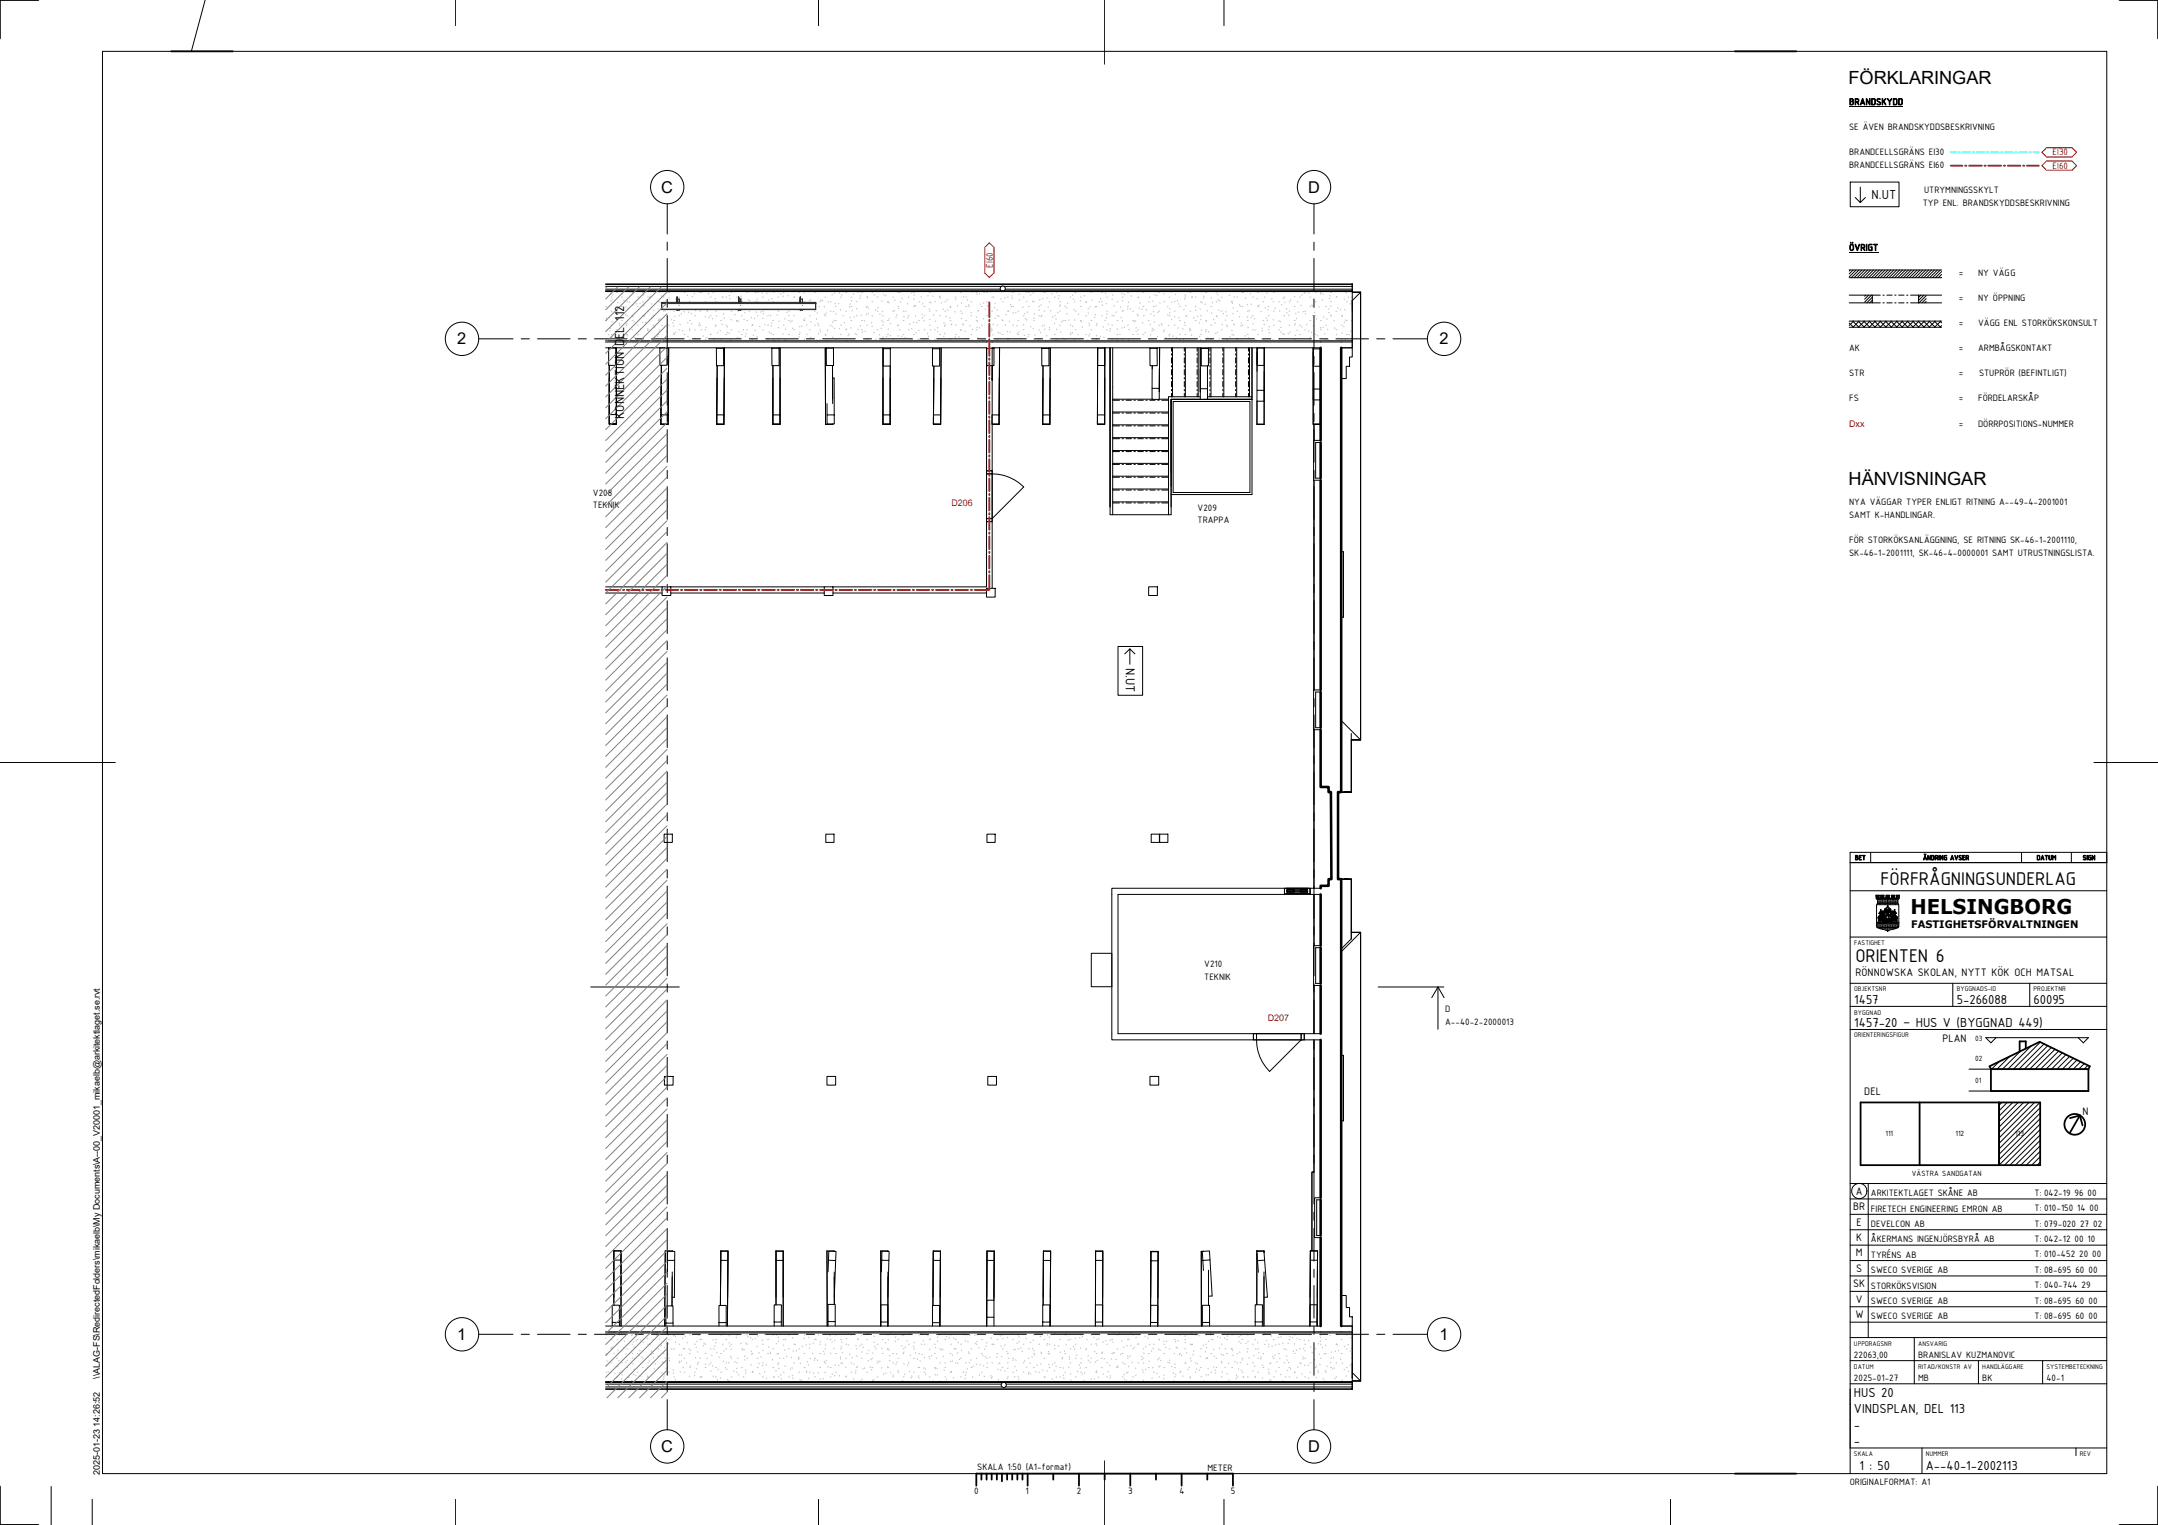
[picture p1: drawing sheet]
<svg xmlns="http://www.w3.org/2000/svg" width="841mm" height="594mm" viewBox="0 0 841 594" stroke-linecap="round" stroke-linejoin="round" font-family="sans-serif">
<defs><g id="words">
<text font-size="7.9" x="744.6" y="355.9">HELSINGBORG</text>
<g font-size="7.7">
<text x="732.9" y="344.6">FÖRFRÅGNINGSUNDERLAG</text>
<text x="723.1" y="374.8">ORIENTEN 6</text>
</g>
<g font-size="7.1">
<text x="720.4" y="32.7">FÖRKLARINGAR</text>
<text x="720.4" y="188.7">HÄNVISNINGAR</text>
</g>
<g font-size="6.3">
<text x="257.7" y="75.1">C</text>
<text x="509.8" y="75.1">D</text>
<text x="178.2" y="134.2">2</text>
<text x="561" y="134.2">2</text>
<text x="178.2" y="522">1</text>
<text x="561" y="522">1</text>
<text x="257.7" y="565.7">C</text>
<text x="509.8" y="565.7">D</text>
</g>
<g font-size="5.5">
<text x="729.4" y="77.4">N.UT</text>
<text x="243.3" y="163.3" transform="rotate(-90 243.3 163.3)">KONNEKTION DEL 112</text>
<text x="438.8" y="260.2" transform="rotate(90 438.8 260.2)">N.UT</text>
<text x="722.6" y="391">1457</text>
<text x="762.6" y="391">5-266088</text>
<text x="792.5" y="391">60095</text>
<text x="722.6" y="400">1457-20 – HUS V (BYGGNAD 449)</text>
<text x="722.5" y="544.2">HUS 20</text>
<text x="722.5" y="550.3">VINDSPLAN, DEL 113</text>
<text x="722.5" y="556.6">-</text>
<text x="722.5" y="562.9">-</text>
<text x="724.6" y="572.6">1 : 50</text>
<text x="750.5" y="572.6">A--40-1-2002113</text>
</g>
<g font-size="4.6">
<text x="723.1" y="380.3">RÖNNOWSKA SKOLAN, NYTT KÖK OCH MATSAL</text>
<text x="757" y="406.1">PLAN</text>
<text x="726.6" y="426.7">DEL</text>
<text x="811.6" y="434.4">N</text>
<text x="723.2" y="465.4">A</text>
<text x="722.2" y="471.4">BR</text>
<text x="723.6" y="477.4">E</text>
<text x="723.3" y="483.4">K</text>
<text x="723.2" y="489.4">M</text>
<text x="723.3" y="495.4">S</text>
<text x="722.2" y="501.4">SK</text>
<text x="723.2" y="507.4">V</text>
<text x="723.1" y="513.4">W</text>
</g>
<text font-size="4" x="744.9" y="361.6">FASTIGHETSFÖRVALTNINGEN</text>
<g font-size="3.9">
<text x="720.7" y="40.9">BRANDSKYDD</text>
<text x="720.7" y="50.7">SE ÄVEN BRANDSKYDDSBESKRIVNING</text>
<text x="720.7" y="60.5">BRANDCELLSGRÄNS EI30</text>
<text x="720.7" y="65.4">BRANDCELLSGRÄNS EI60</text>
<text x="749.9" y="75.2">UTRYMNINGSSKYLT</text>
<text x="749.4" y="80.1">TYP ENL. BRANDSKYDDSBESKRIVNING</text>
<text x="720.7" y="97.6">ÖVRIGT</text>
<text x="763.4" y="107.4">=</text>
<text x="771" y="107.4">NY VÄGG</text>
<text x="763.4" y="117.2">=</text>
<text x="771" y="117.2">NY ÖPPNING</text>
<text x="763.4" y="127">=</text>
<text x="771" y="127">VÄGG ENL STORKÖKSKONSULT</text>
<text x="720.7" y="136.8">AK</text>
<text x="763.4" y="136.8">=</text>
<text x="771" y="136.8">ARMBÅGSKONTAKT</text>
<text x="720.7" y="146.6">STR</text>
<text x="763.4" y="146.6">=</text>
<text x="771.3" y="146.6">STUPRÖR (BEFINTLIGT)</text>
<text x="720.7" y="156.4">FS</text>
<text x="763.4" y="156.4">=</text>
<text x="771" y="156.4">FÖRDELARSKÅP</text>
<text x="763.4" y="166.2">=</text>
<text x="771" y="166.2">DÖRRPOSITIONS-NUMMER</text>
<text x="231.1" y="193.1">V208</text>
<text x="720.7" y="196.9">NYA VÄGGAR TYPER ENLIGT RITNING A--49-4-2001001</text>
<text x="231.1" y="198.1">TEKNIK</text>
<text x="466.7" y="198.9">V209</text>
<text x="466.7" y="203.8">TRAPPA</text>
<text x="720.7" y="201.8">SAMT K-HANDLINGAR.</text>
<text x="720.7" y="211.6">FÖR STORKÖKSANLÄGGNING, SE RITNING SK-46-1-2001110,</text>
<text x="720.7" y="216.5">SK-46-1-2001111, SK-46-4-0000001 SAMT UTRUSTNINGSLISTA.</text>
<text x="469.3" y="376.9">V210</text>
<text x="469.3" y="381.8">TEKNIK</text>
<text x="563.2" y="394.3">D</text>
<text x="563.2" y="399.2">A--40-2-2000013</text>
<text x="729.1" y="465.8">ARKITEKTLAGET SKÅNE AB</text>
<text x="792.9" y="465.8">T: 042-19 96 00</text>
<text x="729.1" y="472">FIRETECH ENGINEERING EMRON AB</text>
<text x="792.9" y="471.8">T: 010-150 14 00</text>
<text x="729.1" y="478">DEVELCON AB</text>
<text x="792.9" y="477.8">T: 079-020 27 02</text>
<text x="729.1" y="484">ÅKERMANS INGENJÖRSBYRÅ AB</text>
<text x="792.9" y="483.8">T: 042-12 00 10</text>
<text x="729.1" y="490">TYRÉNS AB</text>
<text x="792.9" y="489.8">T: 010-452 20 00</text>
<text x="729.1" y="496">SWECO SVERIGE AB</text>
<text x="792.9" y="495.8">T: 08-695 60 00</text>
<text x="729.1" y="502">STORKÖKSVISION</text>
<text x="792.9" y="501.8">T: 040-744 29</text>
<text x="729.1" y="508">SWECO SVERIGE AB</text>
<text x="792.9" y="507.8">T: 08-695 60 00</text>
<text x="729.1" y="514">SWECO SVERIGE AB</text>
<text x="792.9" y="513.8">T: 08-695 60 00</text>
<text x="722.5" y="529.2">22063,00</text>
<text x="747.5" y="529.2">BRANISLAV KUZMANOVIC</text>
<text x="722.5" y="538.2">2025-01-27</text>
<text x="747.5" y="538.2">MB</text>
<text x="772.5" y="538.2">BK</text>
<text x="797.5" y="538.2">40-1</text>
<text x="380.9" y="572.6">SKALA 1:50 (A1-format)</text>
<text x="470.6" y="573">METER</text>
<text x="720.9" y="578.5">ORIGINALFORMAT: A1</text>
<text x="379.6" y="582.1">0</text>
<text x="399.6" y="582.1">1</text>
<text x="419.6" y="582.1">2</text>
<text x="439.6" y="582.1">3</text>
<text x="459.6" y="582.1">4</text>
<text x="479.6" y="582.1">5</text>
</g>
<g font-size="3.9" fill="#f00">
<text x="800" y="60.5">EI30</text>
<text x="800" y="65.7">EI60</text>
<text x="386.9" y="104.3" transform="rotate(-90 386.9 104.3)">EI60</text>
</g>
<g font-size="3.5" fill="#f00">
<text x="720.7" y="166.2">Dxx</text>
<text x="370.8" y="197.3">D206</text>
<text x="494.1" y="397.9">D207</text>
</g>
<g font-size="3.5">
<text x="38.9" y="537.1" transform="rotate(-90 38.9 537.1)">\\ALAG-FS\RedirectedFolders\mikaelb\My Documents\A--00_V20001_mikaelb@arkitektlaget.se.rvt</text>
<text x="38.9" y="574.5" transform="rotate(-90 38.9 574.5)">2025-01-23 14:26:52</text>
</g>
<g font-size="3.2">
<text x="769.8" y="405.6">03</text>
<text x="769.8" y="413.4">02</text>
<text x="769.8" y="422">01</text>
<text x="734.8" y="442.6">111</text>
<text x="762.1" y="442.6">112</text>
<text x="785.4" y="442.6">113</text>
<text x="745.1" y="458">VÄSTRA SANDGATAN</text>
</g>
<g font-size="2.8">
<text x="722.9" y="335">BET</text>
<text x="749.4" y="335">ÄNDRING AVSER</text>
<text x="793.7" y="335">DATUM</text>
<text x="811.7" y="335">SIGN</text>
<text x="722.6" y="368.1">FASTIGHET</text>
<text x="722.6" y="386.1">OBJEKTSNR</text>
<text x="762.6" y="386.1">BYGGNADS-ID</text>
<text x="792.5" y="386.1">PROJEKTNR</text>
<text x="722.6" y="395.3">BYGGNAD</text>
<text x="722.6" y="404.1">ORIENTERINGSFIGUR</text>
<text x="722.5" y="524.3">UPPDRAGSNR</text>
<text x="747.5" y="524.3">ANSVARIG</text>
<text x="722.5" y="533.3">DATUM</text>
<text x="747.5" y="533.3">RITAD/KONSTR AV</text>
<text x="772.5" y="533.3">HANDLÄGGARE</text>
<text x="797.5" y="533.3">SYSTEMBETECKNING</text>
<text x="722.5" y="567.3">SKALA</text>
<text x="750.5" y="567.3">NUMMER</text>
<text x="810.5" y="567.3">REV</text>
</g>
</g></defs>
<g fill="none" stroke="#c0c0c0" stroke-width=".39">
<path d="M236.1 119.4h.4M238 114.1l-.2 .3M238 117.1l.1 .3M238.2 115.7h.3M238.7 116.6l-.2 .3M238.7 114.6l.2 .3M240.2 113.9h.3M240.7 117.8l.2 .2M242.2 115.7h.4M242.2 119.4h.4M242.5 114.4l-.2 .2M243.2 116.9l-.1 .2"/>
<path d="M244 119.4l-.2 .2M244.3 117.6h.3M245.1 113.6l.1 .1M245.3 117.6l.1 .2M246.3 113.9h.3M246.7 118.7l-.1 .3M248.1 118.2l.1 .3M248.3 119.4h.4M248.8 115.5l-.2 .3M249.5 118l-.1 .3M250.4 113.9h.3M250.4 117.6h.3"/>
<path d="M250.6 114.8l.1 .3M250.8 118.9l.2 .2M252.4 115.7h.3M253.3 115.8l-.1 .2M253.3 115.5l.2 .2M254.1 118.3l-.2 .2M256.5 117.6h.3M257.1 113.6l-.2 .2M257.1 117.7l.2 .3M257.9 115.2l.1 .3M258.5 115.7h.3M259.6 116.9l-.2 .3"/>
<path d="M260.5 113.9h.4M260.6 115.9l.2 .3M263.4 116.6l.2 .2M264.6 115.7h.3M266.6 113.9h.4M267.9 114.9l-.1 .3M268.7 117.6h.3M269.7 115.4l.2 .3M270.7 114.3l-.1 .2M272.7 113.9h.4M273.2 113.6l.2 .3M273.5 113.6l-.2 .3"/>
<path d="M274.8 117.6h.3M276 114.3l.2 .2M276.8 115.7h.3M278 113.8l-.1 .3M278.8 116.3l-.2 .3M278.8 117.6h.4M281.5 115.7l-.1 .2M281.6 115.6l.1 .3M282.9 115.7h.3M284.3 115l-.1 .3M284.4 116.3l.1 .2M284.9 113.9h.4"/>
<path d="M287 115.7h.3M288.9 115.2l-.2 .3M288.9 116l.2 .3M289 117.6h.3M289.6 117.7v.1M291 113.9h.4M291.7 116.7l.1 .2M292.4 117.1l-.2 .2M294.4 113.9l-.2 .3M294.4 117.3l.2 .3M295.1 113.9h.3M295.1 117.6h.3"/>
<path d="M295.1 116.4l-.1 .2M296.9 114l.2 .2M297.1 115.7h.4M299 114.2l-.2 .2M299.7 116.6l-.2 .3M300.7 116.2l.2 .3M301.2 117.6h.3M301.5 113.7l.1 .3M303.2 115.7h.4M304.2 114.4l.2 .2M305.2 113.9h.4M305.2 115.3l-.1 .3"/>
<path d="M307 115l.2 .3M309.3 115.7h.3M309.8 115.5l-.2 .3M311.3 113.9h.4M312.6 116.4l.1 .1M312.7 116.6h.1M313.3 113.9l.2 .3M313.4 117.6h.3M315.4 117.1l.1 .2M316.1 116.7l-.2 .3M317.4 113.9h.4M319.2 119.3l.1 .2"/>
<path d="M319.5 117.6h.3M319.9 116.8l.2 .3M320.6 116.9l-.2 .3M321.4 119.4l-.2 .3M321.5 115.7h.3M322.7 117.5l.1 .2M323.5 117.6h.4M324.4 114.7l-.2 .3M325.2 114.1l.1 .2M325.4 118.1l.2 .3M325.6 119.4h.3M326.9 118.1l-.2 .3"/>
<path d="M327.2 114l-.2 .3M327.6 115.7h.3M328 114.7l.1 .3M329.6 113.9h.4M329.8 113.6h.1M331 119.5l.2 .2M331.4 118.3l-.1 .3M331.7 115.7h.3M331.7 119.4h.3M331.7 117l.2 .2M332.5 114.5l.2 .2M333.7 117.6h.3"/>
<path d="M334.5 113.6l-.2 .3M335.2 116.1l-.1 .3M335.3 115.2l.1 .2M335.7 113.9h.4M337.7 119.5l-.1 .3M337.8 119.4h.3M338 115.4l-.2 .3M338 115.8l.2 .3M338.3 119.9l.2 .3M339.8 113.9h.3M339.8 117.6h.3M340.8 114.8l-.2 .2"/>
<path d="M341.8 115.7h.4M342.3 119.7l-.2 .3M343.6 117.2l.2 .2M344.3 114.7l.2 .2M345.3 115l-.1 .3M345.9 117.6h.3M346.1 117.5l-.2 .3M346.4 117.8l.1 .3M347.9 115.7h.4M348.8 116.8l-.1 .3M349.9 113.9h.4M349.9 119.4h.4"/>
<path d="M350.7 113.6l.1 .2M350.9 113.7l-.2 .2M350.9 117.6l.2 .2M351.6 116.2l-.1 .2M353.7 118.3l.1 .2M354 115.7h.4M355.4 113.9l-.2 .3M356 113.9h.4M356 119.4h.4M356.2 116.4l-.2 .3M356.2 114.9l.1 .2M356.4 118.9l.2 .3"/>
<path d="M356.9 118.9l-.2 .3M358.1 117.6h.3M359 115.5l.1 .3M359.7 118.2l-.2 .3M360.1 119.4h.3M361.7 115.1l-.2 .2M362.1 113.9h.4M362.5 117.6l-.2 .2M362.8 117.8l.1 .2M363.5 115.3l.2 .2M364.2 117.6h.3M366.2 115.7h.3"/>
<path d="M366.2 115.3l-.1 .3M366.3 115.9l.1 .3M367 117.8l-.2 .3M368.2 117.6h.4M369 116.6l.2 .3M370.3 119.4h.3M370.5 119.6l-.1 .3M372.3 115.7h.3M372.5 116.5l-.1 .2M373.3 119l-.2 .2M374.3 113.9h.4M374.6 117.9l.2 .3"/>
<path d="M375.3 115.4l.2 .3M376.4 115.7h.3M376.4 119.4h.3M377.1 116.7l-.2 .3M377.4 118.6l.1 .3M377.8 119.2l-.1 .3M378.4 117.6h.3M378.9 113.6l.1 .3M380.4 113.9h.4M380.9 114.5l-.2 .2M381.6 114.3l.2 .3M381.9 118.4l.2 .2"/>
<path d="M382.5 119.4h.3M383.4 117.9l-.2 .2M383.6 113.8l-.1 .3M384.5 113.9h.3M384.5 117.6h.3M384.7 119l.2 .3M386.5 115.7h.4M387.2 115.6l.1 .3M387.5 119.7l.1 .3M387.9 118.1l-.1 .3M390 116.3l.1 .3M390.6 117.6h.3"/>
<path d="M390.8 113.6h.1M391.7 115.9l-.2 .2M392.6 115.7h.4M393.8 118.5l.1 .3M394.2 119.3l-.2 .2M394.5 115.2l-.2 .3M394.5 116.1l.2 .2M394.7 113.9h.3M394.7 119.4h.3M397.3 114.5l-.2 .3M397.3 116.7l.1 .3M398.7 119.5l-.1 .3"/>
<path d="M398.7 115.7h.4M399.9 113.6h.1M400 117.4l.2 .2M400.8 113.9h.3M400.8 119.4h.3M401.8 114.8l-.2 .2M402.5 117.3l-.1 .2M402.6 114l.1 .2M402.8 117.6h.3M404.8 119.4h.4M405.3 116.6l-.1 .3M405.6 118.7l.2 .3"/>
<path d="M406.4 116.2l.1 .3M406.9 113.9h.3M407.1 113.7l.2 .3M407.3 113.6l-.1 .1M408.1 116l-.2 .2M408.4 119.4l.2 .3M408.9 117.6h.3M409.9 114.4l.1 .3M410.9 115.7h.3M411.9 113.7l-.2 .3M412.6 116.2l-.1 .2M412.6 115.1l.2 .2"/>
<path d="M412.9 119.1l.2 .3M413 117.6h.3M413.4 118.7l-.2 .2M415 119.4h.3M415.7 119.8l.2 .3M416.1 118l-.1 .3M417 115.7h.3M418.2 114.9l-.2 .2M418.2 116.4l.2 .3M418.9 117.3l-.1 .3M419 113.9l.1 .3M419.1 113.9h.3"/>
<path d="M421 117.1l.2 .2M421.1 115.7h.3M421.1 119.4h.3M422.7 115.1l-.2 .3M423.1 117.6h.4l-.2 .3M424.8 119.3l.1 .3M425.2 113.9h.3M425.5 116.8l.2 .3M427 119.4l-.2 .3M427.2 119.4h.3M428.3 117.5l.2 .3M429 116.2l-.2 .3"/>
<path d="M429.2 113.9h.4M429.2 117.6h.4M429.7 118.7l-.1 .3M430.8 114.1l.2 .3M431.1 118.2l.1 .2M431.2 115.7h.4M433.5 116.5l-.1 .3M433.6 114.8l.1 .2M434.3 119l-.2 .3M435.3 117.6h.4M436.6 119.5l.2 .3M437.3 114.3l-.1 .2"/>
<path d="M437.3 115.7h.4M437.4 117l.1 .3M438.1 114.5l.2 .3M439.4 113.9h.3M439.4 119.4h.3M439.8 117.6l-.1 .3M440.1 113.6l-.2 .2M440.9 115.2l.1 .2M443.4 115.7h.4M443.7 115.9l.1 .2M443.9 119.9l.2 .3M444.4 117.9l-.2 .3"/>
<path d="M445.5 113.9h.3M445.5 119.4h.3M447.5 117.6h.3M448.2 115.7l-.2 .2M449.2 117.2l.2 .3M449.5 119.4h.4M450 114.7l.1 .3M450.7 119l-.2 .3M451 115l-.2 .3M451.6 113.9h.3M452 117.9l.2 .2M453.6 117.6h.3"/>
<path d="M453.7 114.3l-.1 .3M455.2 119.3l-.2 .2M455.6 115.7h.4M456.3 113.6l.1 .2M456.5 117.6l.2 .3M457.7 117.6h.3M458.3 114.6l-.2 .2M459 117.1l-.2 .2M459.3 118.3l.2 .2M459.7 119.4h.3M461.7 115.7h.4M461.8 116.4l-.2 .2"/>
<path d="M461.8 114.9l.2 .2M462.1 119l.1 .2M463.8 113.9h.3M464.5 115.7l-.1 .3M464.6 115.5l.2 .3M465.8 115.7h.3M465.8 119.4h.3M467.8 117.6h.4M468.3 113.6l-.1 .1M468.4 117.8l.1 .2M469.1 116l-.2 .2M469.1 115.3l.2 .3"/>
<path d="M469.8 118.4l-.1 .3M469.9 113.9h.3M471.9 116l.2 .2M471.9 119.4h.3M472.6 117.8l-.2 .2M473.9 113.9h.4M473.9 117.6h.4M474.6 114.6l-.1 .3M474.7 116.6l.1 .3M475.4 117.1l-.2 .3M476 115.7h.3M479.2 114.9l-.2 .2"/>
<path d="M479.9 117.4l-.1 .2M480 117.6h.4M480.2 118l.2 .2M480.7 119.8l-.2 .3M481 115.5l.1 .2M482.1 115.7h.3M483 118.6l.2 .3M483.4 119.2l-.1 .2M484.1 113.9h.3M484.1 119.4h.3M484.5 113.7l.2 .2M485.5 116l-.2 .3"/>
<path d="M486.2 118.5l-.2 .3M487.3 114.3l.1 .3M487.5 118.4l.2 .3M488.1 115.7h.4M490 116.3l-.2 .2M490.2 113.9h.3M490.2 119.4h.3M490.3 119.1l.2 .2M490.7 118.8l-.1 .2M492.2 117.6h.3M492.8 115.7l.2 .2M493.1 119.7l.1 .3"/>
<path d="M493.8 114l-.2 .3M494.2 119.4h.4M495.6 116.3l.2 .3M496.3 113.9h.3M496.3 117.4l-.2 .3M496.4 113.6h.1M497.1 119.9l-.2 .3M498.3 117.6h.3M499.4 118.6l.2 .2M500.1 116.1l.2 .3M500.3 115.7h.4M500.8 117.7l-.1 .2"/>
<path d="M502.4 117.6h.3M502.9 116.8l.2 .2M504.4 119.4h.3M504.6 115.4l-.1 .3M505.5 113.6h.1M505.7 117.4l.1 .3M506.4 115.7h.4M507.1 118.8l-.1 .3M507.4 114.8l-.2 .2M508.2 114l.2 .3M508.5 113.9h.3M510.2 114.1l-.2 .2"/>
<path d="M510.5 115.7h.3M510.5 119.4h.3M511.2 118.7l.2 .3M511.7 119.1l-.2 .2M512 116.3l.1 .2M512.5 117.6h.4M512.7 113.8l.2 .2M514 119.4l.2 .3M514.6 113.9h.3M514.7 114.3l-.1 .3M515.5 116.8l-.2 .3M515.5 114.4l.2 .3"/>
<path d="M516.6 119.4h.3M518.2 116.2l-.1 .2M518.3 115.1l.1 .3M518.5 119.2l.2 .2M518.6 113.9h.4M518.6 117.6h.4M520.7 115.7h.3M521 115.5l-.2 .2M521.3 119.8l.2 .3M523.8 116.4l.2 .3M524.6 113.9l.1 .3M524.7 117.6h.4"/>
<path d="M525.5 115.7l-.1 .3M526.3 118.2l-.2 .3M526.6 117.1l.2 .3M526.8 115.7h.2M236.1 132.1h.4M236.1 124.8h.4M236.4 123.8l-.2 .3M237 130.2l.2 .3M237.8 127.8l.1 .2M237.9 128.8l-.2 .3M238.2 126.7h.3M238.2 130.3h.3"/>
<path d="M238.3 121.2l.1 .3M238.5 125.3l.2 .2M238.6 131.3l-.2 .3M239.8 130.9l.2 .3M240.2 121.6l-.2 .3M240.2 128.5h.3M240.2 121.2h.3M240.9 124.1l-.2 .3M241.3 125.9l.2 .3M241.7 126.6l-.2 .2M242.2 124.8h.4M243.8 122.5l.2 .3"/>
<path d="M244.1 126.6l.1 .3M244.2 130l-.2 .2M244.3 130.3h.3M244.3 123h.3M244.3 130.7l.2 .2M244.4 125.9l-.1 .3M244.5 120l.2 .3M244.9 132.5l-.2 .2M246.3 128.5h.3M246.3 124.8h.3M246.5 122.8l-.2 .2M246.6 123.2l.1 .3"/>
<path d="M247.1 131.3l.2 .3M247.2 125.2l-.1 .3M248.3 126.7h.4M248.3 132.1h.4M248.7 130.2l-.2 .3M249.4 132.7v.1M249.6 127.9l.2 .3M249.9 132l.2 .3M250.4 125.5l.1 .2M250.4 123h.3M251 123l-.2 .3M251.1 123l.2 .2"/>
<path d="M251.8 125.5l-.2 .3M252.4 128.6l.2 .3M252.4 128.5h.3M252.4 121.2h.3M252.5 128l-.2 .2M253.9 123.6l.1 .3M254.4 126.7h.4M254.4 132.1h.4M254.4 123h.4M254.8 120.8l-.2 .2M255 131.4l-.2 .2M255.3 127.3l-.2 .3"/>
<path d="M256.2 130.9l.1 .2M256.4 120.2l.2 .3M256.5 124.8h.3M256.5 130.3h.3M256.7 124.3l.1 .2M256.9 128.4l.2 .2M257.3 124.2l-.2 .2M257.6 120.1l-.2 .3M258 126.6l-.1 .3M258.5 121.2h.3M258.5 132.1h.3M259.2 120.9l.1 .3"/>
<path d="M259.5 131.6l-.1 .3M259.7 129l.2 .3M260.5 126.7h.4M261.8 124.4l-.1 .3M262.2 125.6l.2 .3M262.5 129.7l.2 .2M262.6 124.8h.3M262.6 130.3h.3M262.6 121.2h.3M262.6 126.9l-.2 .2M263 123.1l.1 .3M263.3 129.4l-.1 .2"/>
<path d="M263.7 120.6l.2 .3M264.6 128.5h.3M264.6 123h.3M265 126.3l.2 .3M265.6 122.2l-.1 .2M266.1 128.7l-.2 .3M266.5 121.3l.1 .3M266.6 130.3h.4M268 131l.2 .3M268.1 125.6l-.1 .2M268.4 121.5l-.2 .3M268.7 124.8h.3"/>
<path d="M268.7 132.1h.3M268.8 128.5l.1 .3M268.9 128l-.2 .3M269.3 122l.1 .2M269.5 126l.2 .3M270.7 128.5h.3M270.7 123h.3M270.8 131.7l.2 .3M271.2 120.8l-.2 .3M272.3 126.7l.2 .3M272.7 125.8l-.2 .3M272.7 126.7h.4"/>
<path d="M272.7 121.2h.4M273.4 128.3l-.2 .2M274.2 130.8l-.2 .2M274.8 128.5h.3M274.8 132.1h.3M274.8 123.3l.2 .3M275.1 127.4l.2 .2M275.4 131.4l.1 .3M275.5 120.8v.5M276.5 123.6l-.2 .2M276.8 123h.3M276.9 130.1l-.1 .2h.3"/>
<path d="M277.6 124l.1 .2M278.1 132.1l.2 .3M278.8 126.7h.4M278.8 121.2h.4M279 127l-.2 .2M279.3 122.9l-.2 .2M279.7 129.5l-.2 .2M280.6 128.7l.2 .3M280.9 124.8h.3M280.9 132.1h.3M281.4 126.2l.1 .3M282 122.2l-.1 .3"/>
<path d="M282.1 123.7l.2 .3M282.9 126.7h.3M282.9 130.3h.3M283.4 129.4l.2 .2M283.5 127.2l-.2 .3M284.2 129.7l-.1 .2M284.9 124.4l.2 .3M284.9 128.5h.4M284.9 121.2h.4M285 132.2l-.2 .2M286.6 122.5l-.2 .2M287 124.8h.3"/>
<path d="M287.2 131.6l.2 .3M287.3 124.9l-.2 .3M287.4 121l.2 .3M287.7 125.1l.1 .2M287.8 131.5l-.2 .3M288 129.1l.1 .3M289 130.3h.3M289 123h.3M289.8 128.4l-.2 .2M290.1 124.3l-.2 .2M290.2 121.7l.1 .2M290.6 130.9l-.2 .2"/>
<path d="M290.7 129.8l.2 .3M291 124.8h.4M291 128.5h.4M292.1 121.1l-.2 .3M292.8 123.6l-.1 .3M293.1 132.1h.3M293.2 126.4l.2 .3h-.3M293.5 130.5l.2 .2M294 123.9l.1 .3M294.3 128.6l-.1 .3M294.7 121.4l.2 .3M295.1 131.1l-.2 .3"/>
<path d="M295.1 123h.3M296 127.1l.2 .2M296.7 121.4l-.2 .2M297.1 128.5h.4M297.1 121.2h.4M297.4 123.9l-.2 .2M297.5 122.1l.1 .2M298.1 126.3l-.1 .3M299 131.8l.2 .3M299.1 126.7h.4M299.1 132.1h.4M299.2 123h.3"/>
<path d="M299.8 129.3l.2 .3M300.3 122.8l.1 .2M300.5 126.8l.2 .3M300.6 129.8l-.1 .2M300.9 125.7l-.2 .2M301.2 124.8h.3M301.2 130.3h.3M301.4 132.2l-.2 .3M301.8 132.5l.2 .2M302.9 122.5l-.1 .3M303.2 121.2h.4M303.2 132.1h.4"/>
<path d="M303.3 127.5l.2 .3M303.7 125l-.2 .3M305.2 130l-.2 .3M305.2 126.7h.4M305.8 124.1l.2 .3M305.9 132.5l-.1 .3M306.1 128.2l.2 .2M306.4 132.2l.1 .3M306.6 121.6l.1 .3M307.3 124.8h.3M307.3 130.3h.3M307.3 121.2h.3"/>
<path d="M307.5 122.8l-.2 .2M308.2 125.3l-.1 .2M308.6 124.8l.2 .2M309 127.8l-.2 .2M309.3 128.5h.3M309.3 123h.3M311.2 120.6l-.1 .2M311.3 130.3h.4M311.5 131.1l-.2 .3M311.6 129.5l.2 .3M311.7 127.1l-.1 .2M312.4 127l.1 .3"/>
<path d="M312.9 120.6l.1 .1M313.1 124.5l.2 .3M313.4 124.8h.3M313.4 132.1h.3M313.8 123.9l-.2 .3M314.4 130.2l.2 .2M314.5 126.4l-.2 .3M315.4 128.5h.3M315.4 123h.3M315.9 125.2l.2 .2M316 131.4l-.2 .3M317.4 126.7h.4"/>
<path d="M317.4 121.2h.4M318.2 132.4l.2 .3M318.3 124.2l-.2 .2M318.4 121.8l.2 .2M318.7 125.9l.2 .2M319 129.9l.1 .3M319 126.7l-.1 .2M319.5 128.5h.3M319.5 132.1h.3M319.8 129.2l-.2 .2M321.2 122.4l.2 .3M321.5 130.3h.3"/>
<path d="M321.5 123h.3M321.7 130.6l.2 .3M322.1 121.9l-.2 .3M322.3 132.5l-.1 .3M322.6 128.5l-.2 .3M323.5 126.7h.4M323.5 121.2h.4M324.2 127.2l.2 .2M324.5 131.3l.2 .2M324.6 125.3l-.2 .3M324.9 121.3l-.2 .2M325 124.7l.1 .2"/>
<path d="M325.4 127.8l-.2 .3M325.6 124.8h.3M325.6 132.1h.3M325.7 122.2l.2 .3M327 127.8l.2 .3M327.6 126.7h.3M327.6 130.3h.3M327.7 120.6l-.2 .3M328.5 122.9l.2 .2M329.1 125.6l-.1 .2M329.6 128.5h.4M329.6 121.2h.4"/>
<path d="M329.9 128.1l-.2 .2M330.1 132.6l.1 .2M330.6 130.6l-.1 .2M330.8 130.1l.2 .3M331.3 123.5l.1 .3M331.5 127.6l.2 .3M331.7 124.8h.3M332.2 120.8l-.2 .3M332.9 123.3l-.1 .3M333.4 129.9l-.2 .3M333.7 130.3h.3M333.7 123h.3"/>
<path d="M333.8 120.1l.1 .3M334.3 128.3l.2 .2M335.4 126.7l-.1 .3M335.7 122.7l-.2 .2M335.7 124.8h.4M335.7 128.5h.4M336.2 129.2l-.2 .3M336.8 124.9l.2 .2M337.1 128.9l.2 .3M337.6 122.4l.1 .2M337.8 126.7h.3M337.8 132.1h.3"/>
<path d="M338.5 122l-.2 .3M339.6 125.5l.2 .3M339.8 123h.3M340 127l-.2 .2M340.7 129.5l-.1 .2M341.1 120.6l.1 .2M341.5 132l-.2 .2M341.8 128.5h.4M341.8 121.2h.4M342.6 130.3l.2 .2M343 122.2l-.1 .3M343.4 127.8l.2 .2"/>
<path d="M343.8 124.7l-.2 .3M343.9 126.7h.3M343.9 132.1h.3M343.9 123h.3M343.9 121.2l.1 .3M344.1 125.3l.2 .3M344.2 131.3l-.1 .3M345.4 130.9l.2 .3M345.9 124.8h.3M345.9 130.3h.3M346.3 128.1l-.2 .3M346.5 124.1l-.1 .2"/>
<path d="M346.9 126l.2 .2M347 130.6l-.2 .3M347.9 121.2h.4M347.9 132.1h.4M348.6 120.9l-.2 .3M349.3 123.4l-.2 .3M349.4 122.6l.2 .2M349.7 126.6l.2 .3M349.9 126.7h.4M350 130.7l.1 .3M350.2 120.1l.1 .2M350.8 128.4l-.2 .2"/>
<path d="M351.6 130.9l-.2 .2M352 124.8h.3M352 130.3h.3M352 121.2h.3M352.2 123.2l.2 .3M352.7 131.4l.2 .2M353.1 121.2l-.2 .2M353.9 123.6l-.2 .3M354 128.5h.4M354 123h.4M354.6 126.1l-.2 .3M355.1 132.7l-.1 .1"/>
<path d="M355.2 128l.2 .2M355.5 132l.2 .3M356 125.5l.1 .2M356 130.3h.4M356.7 123l.2 .3M357.1 129.5l-.2 .3M357.4 125.5l-.2 .2M357.8 132l-.1 .3M358 128.6l.2 .3M358.1 124.8h.3M358.1 132.1h.3M359.4 122.3l-.2 .3"/>
<path d="M359.5 123.7l.2 .2M360.1 128.5h.3M360.1 123h.3M360.2 124.8l-.2 .3M361.6 129.8l-.1 .2M361.8 130.9l.2 .2M362 120.2l.2 .3M362.1 126.7h.4M362.1 121.2h.4M362.3 124.3l.2 .3M362.4 132.3l-.2 .2M362.5 128.4l.2 .3"/>
<path d="M363.9 122.6l-.1 .2M364.2 128.5h.3M364.2 132.1h.3M364.7 125l-.2 .3M364.8 120.9l.2 .3M365.3 129.1l.2 .2M365.4 127.5l-.1 .3M366.2 130.3h.3M366.2 123h.3M367.7 120.3l-.1 .3M367.8 125.6l.2 .3M367.9 130.9l-.1 .3"/>
<path d="M368.1 129.7l.2 .3M368.2 126.9l-.2 .2M368.2 126.7h.4M368.2 121.2h.4M368.6 123.2l.1 .2M369.3 120.7l.2 .2M370.2 123.7l-.1 .3M370.3 124.8h.3M370.3 132.1h.3M370.6 126.3l.2 .3M371 126.2l-.2 .2M372.1 121.3l.2 .3"/>
<path d="M372.3 126.7h.3M372.3 130.3h.3M372.5 131.2l-.2 .2M373.7 131.1l.1 .2M374.3 128.5h.4M374.3 121.2h.4M374.4 128.6l.2 .2M374.8 124l-.2 .2M374.9 122l.1 .3M375.1 126.1l.2 .2M375.5 126.4l-.2 .3M376.3 128.9l-.2 .3"/>
<path d="M376.4 124.8h.3M376.4 131.7l.2 .3M377.9 126.7l.2 .3M378.4 130.3h.3M378.4 123h.3M378.6 121.7l-.2 .3M378.8 132.3l-.2 .3M379 128.3l-.1 .2M380.4 123.3l.2 .3M380.4 124.8h.4M380.4 128.5h.4M380.7 127.4l.2 .3"/>
<path d="M381 131.5l.1 .2M381.1 125.1l-.2 .3M381.2 120.9l.1 .2M381.3 121l-.1 .3M381.8 127.6l-.1 .2M382.5 126.7h.3M382.5 132.1h.3M383.2 124l.2 .3M383.3 132.6l-.1 .2M383.8 132.1l.1 .3M384.1 120.4l-.2 .2M384.5 123h.3"/>
<path d="M385.6 125.3l-.2 .3M386.2 128.7l.2 .3M386.4 127.8l-.2 .3M386.5 128.5h.4M386.5 121.2h.4M387 126.3l.2 .2M387.1 130.3l-.2 .3M387.7 123.8l.2 .2M388.6 126.7h.3M388.6 132.1h.3M388.6 123h.3M388.7 120.6l-.2 .3"/>
<path d="M389 129.4l.2 .3M389.4 123.1l-.2 .3M389.9 129.7l-.2 .2M390.5 124.4l.2 .3M390.6 124.8h.3M390.6 130.3h.3M391.9 126.5l-.2 .3M392.2 122.4l-.2 .3M392.6 121.2h.4M392.6 132.1h.4M392.6 129l-.1 .2M392.8 131.7l.2 .2"/>
<path d="M393 121l.2 .3M393.3 125.1l.2 .3M393.6 129.2l.1 .2M394.7 126.7h.3M394.9 121.8l-.1 .2M395.8 121.7l.2 .3M396.3 129.8l.2 .3M396.4 126.7l-.1 .3M396.7 124.8h.3M396.7 130.3h.3M396.7 121.2h.3M397.2 129.2l-.2 .3"/>
<path d="M397.9 131.7l-.1 .3M398.7 128.5h.4M398.7 123h.4M398.8 126.4l.2 .3M399.1 130.5l.2 .3M399.5 122l-.2 .3M399.6 124l.2 .2M400.2 124.5l-.1 .3M400.3 121.5l.2 .2M400.7 131.1l-.2 .2M400.8 130.3h.3M401.6 127.1l.2 .3"/>
<path d="M402.7 127.9l-.1 .3M402.8 124.8h.3M402.8 132.1h.3M403 123.8l-.2 .3M403.1 122.1l.2 .3M403.5 130.4l-.2 .3M404.7 131.8l.1 .3M404.8 128.5h.4M404.8 123h.4M405 120.7l-.1 .2M405.4 129.3l.2 .3M405.8 123.2l-.2 .2"/>
<path d="M405.9 122.8l.1 .2M406.1 126.9l.2 .2M406.9 126.7h.3M406.9 121.2h.3M407.3 128.1l-.2 .3M407.4 132.5l.2 .3M408 130.6l-.2 .3M408.9 128.5h.3M408.9 132.1h.3M408.9 127.5l.2 .3M409.6 120.9l-.2 .3M410.3 123.4l-.2 .3"/>
<path d="M410.9 130.3h.3M410.9 123h.3M411.1 125.9l-.2 .3M411.4 124.1l.2 .3M411.5 132.5l-.1 .2M411.7 128.2l.2 .3M412 132.3l.1 .2M412.2 121.6l.1 .3M413 126.7h.3M413 121.2h.3M413.6 129.3l-.2 .3M413.9 125.2l-.2 .3"/>
<path d="M414.2 124.8l.2 .3M414.3 131.8l-.2 .3M415 124.8h.3M415 132.1h.3M415.9 122.1l-.2 .2M416.6 124.6l-.1 .2M417 126.7h.3M417 130.3h.3M417.3 129.5l.1 .3M418 127l.2 .3M418.1 129.5l-.2 .3M418.5 120.5l.1 .2"/>
<path d="M418.7 124.5l.2 .3M418.8 132l-.1 .3M419.1 128.5h.3M419.1 121.2h.3M420 130.2l.2 .3M420.4 122.3l-.2 .3M421.1 124.8h.3M421.2 124.8l-.2 .3M421.5 125.2l.2 .3M421.9 127.3l-.2 .3M423.1 130.3h.4M423.1 123h.4"/>
<path d="M423.8 132.4l.2 .3M424 121.8l.2 .3M424.2 120.1l-.2 .2M424.3 125.9l.2 .2M424.4 130.7l-.2 .3M424.6 129.9l.1 .3M424.7 126.6l-.2 .3M425.2 124.8h.3M425.2 128.5h.3M426.7 123.5l-.2 .2M426.8 122.5l.2 .2M427.2 126.7h.3"/>
<path d="M427.2 132.1h.3M427.4 130.6l.1 .3M427.4 126l-.1 .2M428.9 130.9l-.1 .3M429.2 123h.4M429.9 127.2l.1 .3M430.1 131.3l.2 .3M430.6 124.7l.2 .3M431.2 123.7l-.1 .3M431.3 128.5h.3M431.3 121.2h.3M431.3 122.2l.2 .3"/>
<path d="M432 126.2l-.2 .3M432.6 127.9l.2 .2M432.7 128.7l-.1 .3M433.3 126.7h.3M433.3 132.1h.3M433.3 123h.3M434.1 122.9l.2 .3M435 121.5l-.1 .2M435.2 132.1l-.1 .3M435.3 124.8h.4M435.3 130.3h.4M435.5 128l-.2 .3"/>
<path d="M435.7 132.6l.1 .2M436.4 130.1l.2 .3M436.9 123.6l.1 .2M437.2 127.6l.1 .3M437.3 121.2h.4M437.3 132.1h.4M437.5 124.9l-.1 .2M437.8 120.8l-.2 .3M438.3 127.4l-.2 .2M439.4 126.7h.3M439.4 120.2l.2 .2M439.8 132.4l-.2 .2"/>
<path d="M439.9 128.3l.2 .3M440.6 120.1l-.2 .3M441.4 124.8h.3M441.4 130.3h.3M441.4 121.2h.3M442.1 125.1l-.2 .3M442.4 124.9l.2 .3M442.7 129l.2 .2M442.8 127.6l-.1 .3M443.2 122.4l.2 .3M443.4 128.5h.4M443.4 123h.4"/>
<path d="M443.6 130.1l-.2 .3M445.1 120.4l-.2 .3M445.2 125.6l.2 .2M445.5 130.3h.3M445.9 122.9l-.2 .2M446.3 129.4l-.1 .3M446.7 120.6l.2 .3M447.5 124.8h.3M447.5 132.1h.3M448.3 130.3l.1 .3M448.4 126.3l-.2 .2M448.6 122.2l-.1 .3"/>
<path d="M449 127.8l.2 .3M449.1 128.8l-.2 .2M449.5 121.3l.1 .2M449.5 128.5h.4M449.5 123h.4M449.7 125.3l.2 .3M451 131l.2 .2M451.4 121.5l-.1 .3M451.6 126.7h.3M451.6 121.2h.3M452.5 126l.2 .3M452.9 126.5l-.2 .3"/>
<path d="M453.6 128.5h.3M453.6 132.1h.3M453.6 129l-.1 .3M454.4 131.5l-.2 .3M455 122.6l.2 .3M455.3 126.7l.2 .2M455.6 130.7l.1 .3M455.6 130.3h.4M455.6 123h.4M455.8 120.1l.2 .3M456 121.8l-.2 .2M456.7 124.3l-.2 .2"/>
<path d="M457.2 130.8l-.2 .3M457.7 126.7h.3M457.7 121.2h.3M457.8 123.3l.2 .2M458.4 131.4l.1 .3M459.2 127.7l-.2 .2M459.5 123.6l-.2 .3M459.7 124.8h.3M459.7 132.1h.3M460 130.2l-.2 .2M460.9 128l.1 .2M461.1 132.1l.2 .2"/>
<path d="M461.5 120.5l-.2 .2M461.6 125.5l.2 .3M461.7 126.7h.4M461.7 130.3h.4M462.3 122.9l-.2 .3M462.3 123l.2 .3M463.6 128.7l.2 .2M463.7 127.9l-.1 .3M463.8 128.5h.3M463.8 121.2h.3M464.5 130.4l-.2 .3M465.1 123.7l.2 .3"/>
<path d="M465.8 124.8h.3M466 120.7l-.1 .2M466.8 123.2l-.2 .2M467.4 130.9l.2 .3M467.5 125.7l-.1 .2M467.6 120.3l.2 .2M467.8 130.3h.4M467.8 123h.4M467.9 124.4l.2 .2M468 132.2l-.2 .3M468.2 128.4l.1 .3M469.9 124.8h.3"/>
<path d="M469.9 128.5h.3M470 129.1l-.1 .2M470.3 125l-.2 .3M470.4 120.9l.2 .3M470.8 131.6l-.2 .2M471 129.1l.1 .2M471.9 126.7h.3M471.9 132.1h.3M472.3 121.9l-.1 .2M473.1 124.3l-.2 .3M473.5 125.7l.1 .2M473.7 129.8l.2 .2"/>
<path d="M473.9 123h.4M474.2 123.2l.2 .3M474.6 129.3l-.2 .3M474.9 120.7l.2 .3M475.3 131.8l-.2 .3M476 128.5h.3M476 121.2h.3M476.2 126.3l.2 .3M476.9 122.1l-.2 .3M477.6 124.6l-.1 .2M477.7 121.4l.2 .2M478 126.7h.3"/>
<path d="M478 132.1h.3M478 123h.3M478.4 127.1l-.2 .2M479.3 131.1l.1 .2M480 128.6l.2 .3M480 124.8h.4M480 130.3h.4M480.5 122l.2 .3M480.8 126.1l.1 .3M480.9 130.5l-.2 .2M481.1 126.4l-.1 .3M482 131.8l.2 .2"/>
<path d="M482.1 121.2h.3M482.1 132.1h.3M483.2 123.3l-.2 .2M483.5 126.8l.2 .2M483.9 125.7l-.2 .3M484.1 126.7h.3M485.4 130.7l-.2 .3M486 123.4l.2 .2M486.1 124.8h.4M486.1 130.3h.4M486.1 121.2h.4M486.3 127.4l.2 .3"/>
<path d="M486.6 131.5l.1 .3M486.8 120.9l.2 .2M487.7 123.5l-.2 .3M488.1 128.5h.4M488.1 123h.4M488.4 126l-.1 .2M488.8 124l.2 .3M489.2 128.5l-.2 .2M489.4 132.2l.1 .2M490.2 130.3h.3M491.5 121.2l-.2 .3M491.7 131.9l-.2 .2"/>
<path d="M491.9 128.8l.1 .2M492 127.8l-.2 .3M492.2 124.8h.3M492.2 132.1h.4M492.6 126.3l.2 .3M493.4 123.8l.1 .3M494 124.7l-.2 .2M494.2 128.5h.4M494.2 123h.4M494.3 120.6l-.2 .2M494.6 129.4l.2 .3M494.7 127.1l-.1 .3"/>
<path d="M496.1 124.5l.2 .2M496.2 132.1l-.1 .3M496.3 126.7h.3M496.3 121.2h.3M498.3 128.5h.3M498.3 132.1h.3M498.4 131.7l.2 .3M498.5 124.9l-.1 .3M498.6 121.1l.2 .2M498.9 125.1l.2 .3M499.2 129.2l.1 .3M499.3 127.4l-.2 .2"/>
<path d="M500 129.9l-.1 .2M500.3 130.3h.4M500.3 123h.4M501.4 121.7l.2 .3M501.6 120.2l-.2 .2M502 129.9l.1 .2M502.3 122.6l-.1 .3M502.4 126.7h.3M502.4 121.2h.3M502.8 129.2l-.2 .3M504.4 124.8h.3M504.4 132.1h.3"/>
<path d="M504.5 126.5l.1 .2M504.7 130.5l.2 .3M504.8 126l-.1 .3M505.1 122l-.2 .2M505.2 124l.2 .2M505.6 128.5l-.2 .3M505.9 121.5l.2 .3M506.4 126.7h.4M506.4 130.3h.4M507.2 127.1l.2 .3M507.9 121.3l-.2 .3M508.5 128.5h.3"/>
<path d="M508.5 121.2h.3M508.7 122.2l.2 .2M509.4 126.3l-.2 .3M510.1 128.8l-.2 .3M510.3 131.9l.2 .2M510.5 124.8h.3M510.9 131.3l-.2 .2M511 129.4l.2 .2M511.5 122.8l.2 .3M511.8 126.9l.1 .2M512.4 121.6l-.1 .2M512.5 130.3h.4"/>
<path d="M512.5 123h.4M513.1 132.5l.1 .3M513.2 124.1l-.2 .2M513.6 130.6l-.1 .3M514.5 127.6l.2 .2M514.6 124.8h.3M514.6 128.5h.3M515.7 127.4l-.2 .3M515.9 123.4l-.1 .2M516.4 129.9l-.1 .3M516.6 126.7h.3M516.6 132.1h.3"/>
<path d="M517.1 124.2l.1 .2M517.3 128.2l.2 .3M517.6 132.3l.2 .2M517.8 121.7l.2 .2M518 120.2l-.2 .3M518.6 123h.4M518.7 122.7l-.2 .3M519.8 124.8l.2 .3M520.2 127.7l-.2 .3M520.7 128.5h.3M520.7 121.2h.3M521 130.2l-.2 .3"/>
<path d="M521.7 132.7l-.1 .1M522.5 120.5l-.1 .2M522.7 126.7h.3M522.7 132.1h.3M522.7 123h.3M522.9 129.6l.1 .2M523.3 123l-.2 .2M523.6 127.1l.2 .2M524 125.5l-.2 .2M524.1 120.5l.2 .3M524.4 124.6l.1 .2M524.5 132l-.2 .3"/>
<path d="M524.7 124.8h.4M524.7 130.3h.4M525.7 130.2l.1 .3M526.5 128.8l-.2 .3M526.8 121.2h.2M526.8 132.1h.2M526.8 124.8l-.2 .2M241.3 519.3l.1 .2M241.7 519.9l-.2 .2M253.1 519.4l.2 .3M256.2 519.3h.1M260.4 519.8l.2 .3"/>
<path d="M281.8 519.6l-.2 .3M298.2 519.7l-.2 .2M302.7 519.9l-.2 .2M309.6 519.6l.2 .3M319.1 520l-.2 .2M330.5 519.3l.2 .3M335.2 519.3h.1M337.8 519.7l.2 .3M338.2 519.4l-.1 .2M346.9 519.3l.1 .2M354.6 519.4l-.1 .3M358.7 519.5l.2 .2"/>
<path d="M359.2 519.7l-.2 .2M366 519.9l.2 .2M375.5 519.7l-.1 .3M380.1 520l-.2 .2M394.6 519.3l-.1 .1M408.3 519.9l-.1 .2M411.1 519.3l-.2 .2M415.2 519.7l.2 .2M415.6 519.5l-.1 .2M432 519.5l-.2 .3M436.1 519.4l.2 .2M436.5 519.7l-.1 .3"/>
<path d="M440.8 519.3v.1M443.4 519.8l.2 .2M452.5 519.3l.2 .3M464.4 519.5l.1 .2M464.8 519.6l-.2 .3M471.7 519.9l.1 .3M472.1 519.3l-.2 .2M488.5 519.3l-.2 .2M493 519.5l-.2 .3M518.2 519.3h.1M520.8 519.7l.2 .3M521.2 519.4l-.1 .3"/>
<path d="M236.1 521.2l-.1 .2M236.1 520h.4M236.1 534.6h.4M236.1 527.3h.4M236.3 531.8l-.1 .3M236.5 530.1l.2 .3M236.6 527.7l-.1 .3M237.1 538.2v.1M237.1 534.3l-.2 .3M238 525.1l.2 .3M238.2 530.9h.3M238.2 521.8h.3"/>
<path d="M238.2 525.5h.3M238.7 524.6l-.2 .3M238.9 520.6l-.1 .2M239.4 527.1l-.2 .2M239.6 534.8l.1 .3M240.2 523.6h.3M240.2 536.4h.3M240.2 529.1h.3M240.3 532.3l.2 .3M240.5 521.7l.2 .3M240.8 525.8l.2 .2M240.9 532.1l-.2 .2"/>
<path d="M241.1 529.8l.1 .3M241.6 534.5l-.2 .3M242.2 520h.4M242.2 530.9h.4M242.2 534.6h.4M242.4 537l-.2 .3M242.4 535.5l.1 .2M243.2 524.8l-.2 .3M243.3 522.4l.2 .2M243.8 530.5l.2 .3M243.9 527.3l-.1 .3M244.3 532.7h.3"/>
<path d="M244.3 525.5h.3M244.3 538.2h.3M244.7 529.8l-.2 .3M245.1 536.4l-.1 .2M246.1 537.7l.2 .3M246.2 520.1l-.1 .3M246.3 520h.3M246.3 523.6h.3M246.3 529.1h.3M246.3 527.1l.2 .3M246.6 531.2l.2 .2M246.9 535.2l.2 .3"/>
<path d="M247 522.6l-.2 .3M247.1 524.6l.1 .3M247.2 533.2l-.2 .3M247.4 529.1l-.1 .3M247.8 522.1l.2 .3M247.9 535.7l-.1 .3M248.3 521.8h.4M248.3 534.6h.4M248.3 527.3h.4M249.1 527.8l.2 .2M249.5 526l-.2 .3M249.7 535.9l.1 .3"/>
<path d="M249.7 521.9l-.1 .3M250.2 528.5l-.1 .2M250.4 532.7h.3M250.4 538.2h.3M250.4 529.1h.3M250.6 522.8l.2 .3M251.7 533.5l-.2 .2M252.2 532.5l.1 .3M252.4 530.9h.3M252.4 523.6h.3M252.4 536.4h.3M252.4 536.6l.2 .2"/>
<path d="M252.5 535.9l-.2 .3M252.5 521.3l-.2 .2M252.9 530l.2 .3M253.4 523.5l.2 .2M253.7 527.5l.1 .3M254 526.2l-.1 .3M254.4 521.8h.4M254.4 527.3h.4M254.4 538.2h.4M254.8 528.7l-.2 .3M255 533.2l.1 .2M255.5 531.2l-.2 .3"/>
<path d="M255.9 520.1l.2 .2M256 537.8l-.2 .2M256.4 528.2l.2 .3M256.5 520h.3M256.5 532.7h.3M256.5 525.5h.3M257.1 521.5l-.2 .3M257.8 524l-.2 .3M258 534.6l-.2 .3M258 537.9l.2 .3M258.3 530.5l-.2 .3M258.5 530.9h.3"/>
<path d="M258.5 536.4h.3M258.5 527.3h.3M258.7 537.1l-.1 .3M258.7 535.4l.2 .3M258.9 524.8l.2 .3M259.2 528.9l.2 .2M259.5 532.9l.2 .3M259.7 522.3l.1 .3M260.3 527.4l-.2 .3M260.5 529.1h.4M260.5 521.8h.4M260.5 534.6h.4"/>
<path d="M260.6 523.3l-.2 .3M261 529.9l-.1 .2M261.7 525.5l.2 .2M262.3 533.6l.1 .2M262.6 534.9l-.2 .2M262.6 520h.3M262.6 525.5h.3M262.6 536.4h.3M262.6 520.2l-.2 .2M263.2 520.5l.2 .3M263.3 537.3l-.2 .3M263.4 522.7l-.2 .2"/>
<path d="M264.6 530.9h.3M264.6 523.6h.3M264.6 538.2h.3M264.8 530.2l.1 .3M264.8 527.6l-.1 .3M265 534.3l.2 .2M265.5 527.7l.2 .3M265.6 530.1l-.2 .3M266 521.2l.1 .2M266.3 525.2l.1 .3M266.3 532.6l-.1 .3M266.6 529.1h.4"/>
<path d="M266.6 534.6h.4M266.6 525.5h.4M267.1 520.4l-.1 .3M267.5 530.9l.2 .2M267.9 522.9l-.2 .3M268.6 525.4l-.1 .3M268.7 520h.3M268.7 532.7h.3M268.7 527.3h.3M268.8 536l-.1 .3M269 525.9l.2 .3M269.1 532l-.2 .2"/>
<path d="M270.6 535.6l.1 .3M270.7 523.6h.3M270.7 534.6h.3M270.7 538.2h.3M271.1 528.8l-.1 .3M271.3 533.1l.2 .3M271.4 524.7l-.1 .3M271.5 522.5l.2 .3M271.8 526.6l.2 .2M271.9 531.3l-.2 .2M272.1 530.6l.1 .3M272.3 520l.1 .3"/>
<path d="M272.7 529.1h.4M272.7 521.8h.4M272.7 536.4h.4M273.2 536.5l.2-.2 .1 .2M273.5 521.6l-.2 .2M274.2 524.1l-.2 .2M274.3 523.2l.2 .2M274.8 532.7h.3M274.8 523.6h.3M274.8 527.3h.3M274.8 531.3l.2 .2M275.7 529l-.2 .3"/>
<path d="M276.4 531.5l-.2 .3M276.8 530.9h.3M276.8 525.5h.3M276.8 538.2h.3M277.2 534l-.2 .3M277.3 527.9l.2 .3M277.6 532l.2 .2M277.9 536l.2 .3M278 521.8l-.2 .3M278.1 525.4l.2 .3M278.7 524.3l-.1 .3M278.8 521.8h.4"/>
<path d="M278.8 532.7h.4M278.8 536.4h.4M278.8 522.9l.2 .3M279.5 526.8l-.2 .3M279.7 537.4l-.2 .3M279.9 533.4l-.1 .2M280.1 528.6l.2 .2M280.7 536.7l.1 .2M280.9 520h.3M280.9 534.6h.3M280.9 527.3h.3M281.6 523.6l.2 .3"/>
<path d="M282 530.2l-.2 .3M282.2 526.1l-.1 .3M282.7 532.7l-.1 .2M282.9 530.9h.3M282.9 521.8h.3M282.9 525.5h.3M283.2 533.3l.1 .2M283.4 537.3l.2 .3M283.9 530.8l.2 .3M284.1 520.2l.2 .2M284.2 537.7l-.2 .2M284.3 523l-.2 .2"/>
<path d="M284.4 524.3l.2 .2M284.7 528.3l.1 .3M284.9 529.1h.4M284.9 523.6h.4M284.9 536.4h.4M285 525.5l-.1 .2M286 534l.1 .2M286.5 530.4l-.2 .3M286.9 520.8l.2 .3M287 520h.3M287 530.9h.3M287 534.6h.3"/>
<path d="M287.3 532.9l-.2 .3M287.4 529l.2 .2M288 535.4l-.2 .3M288.8 523.2l-.2 .3M289 532.7h.3M289 525.5h.3M289 538.2h.3M289.6 525.7l-.2 .3M289.8 536.2l.1 .2M289.9 525.6l.2 .2M290.2 529.7l.2 .2M290.3 528.2l-.2 .3"/>
<path d="M290.5 533.7l.2 .3M290.7 523.1l.2 .3M290.8 534.8l-.2 .2M291 529.1h.4M291 520h.4M291 523.6h.4M291.4 520.6l.2 .3M292.6 521l-.2 .2M292.7 526.2l.2 .3M292.8 531.6l-.2 .3M293.1 521.8h.3M293.1 534.6h.3"/>
<path d="M293.1 527.3h.3M293.1 527.5l-.2 .3M293.3 534.4l.1 .2M293.6 534.1l-.2 .2M294.2 521.3l.2 .2M295.1 538.2h.3M295.1 529.1h.3M295.1 532.7h.3M295.1 524.4l-.2 .2M295.4 520.3l-.2 .3M295.8 531l.1 .2M295.8 526.9l-.1 .2"/>
<path d="M296 535l.2 .3M296.5 528.5l.2 .2M297 521.9l.2 .3M297.1 530.9h.4M297.1 523.6h.4M297.1 536.4h.4M297.3 526l.1 .3M297.3 531.8l-.1 .3M298.1 534.3l-.2 .3M298.6 531.6l.1 .3M298.8 536.8l-.1 .3M299.1 538.2h.4"/>
<path d="M299.1 521.8h.4M299.1 527.3h.4M299.7 524.6l-.2 .3M300 526.7l.2 .2M300.4 527.1l-.2 .3M301.1 529.6l-.1 .3M301.2 520h.3M301.2 532.7h.3M301.2 525.5h.3M301.6 536.2l-.2 .2M301.6 536.4l.2 .2M302.3 533.9l.2 .2"/>
<path d="M302.5 523.3l.2 .2M302.8 527.3l.2 .3M303.1 531.4l.2 .3M303.2 530.9h.4M303.2 536.4h.4M303.2 527.3h.4M303.3 520.8l.1 .3M303.4 522.4l-.1 .2M303.6 533l-.1 .3M303.9 528.9l-.2 .3M304.4 535.5l-.2 .2M304.4 537l.1 .3"/>
<path d="M305.2 529.1h.4M305.2 521.8h.4M305.2 534.6h.4M305.3 523.9l.2 .3M305.9 532.1l.1 .2M305.9 525.8l-.1 .2M306.2 521.7l-.2 .3M306.7 528.3l-.2 .2M307.3 520h.3M307.3 525.5h.3M307.3 536.4h.3M308.2 533.2l-.2 .3"/>
<path d="M308.4 528.7l.1 .2M308.6 532.7l.2 .3M308.9 536.8l.2 .3M308.9 535.7l-.1 .3M309 521.1l-.2 .2M309.1 526.2l.2 .2M309.3 538.2l.3 .1M309.3 530.9h.3M309.3 523.6h.3M309.9 523.7l.1 .3M310.5 526l-.2 .3M311.1 529.3l.2 .3"/>
<path d="M311.2 528.5l-.1 .3M311.3 529.1h.4M311.3 534.6h.4M311.3 525.5h.4M311.7 537.5l.1 .2M312 531l-.2 .3M312.4 537.5l-.1 .3M312.6 524.4l.2 .2M313.4 520h.3M313.4 532.7h.3M313.4 527.3h.3M313.5 521.3l-.1 .2"/>
<path d="M314.2 534.1l.1 .2M314.3 523.8l-.2 .2M314.5 538.1l.1 .2M314.5 534.4l-.2 .2M314.7 530.3l-.1 .3M314.9 531.6l.2 .2M315.1 521l.2 .2M315.2 536.9l-.2 .2M315.4 525l.2 .3M315.4 538.2h.3M315.4 523.6h.3M315.4 534.6h.3"/>
<path d="M315.7 529.1l.1 .3M316.8 527.2l-.2 .2M317 534.7l.1 .3M317.1 523.1l-.2 .3M317.4 529.1h.4M317.4 521.8h.4M317.4 536.4h.4M317.5 529.7l-.1 .2M317.9 521.6l.2 .3M318.5 529.8l.1 .2M319 534.6l-.2 .3M319.5 532.7h.3"/>
<path d="M319.5 523.6h.3M319.5 527.3h.3M319.7 537.1l-.1 .3M319.8 522.5l-.1 .2M320.8 537l.1 .2M321 526.4l.1 .2M321.2 530.4l.2 .3M321.3 527.4l-.2 .3M321.5 534.5l.2 .3M321.5 538.2h.3M321.5 530.9h.3M321.5 525.5h.3"/>
<path d="M321.7 523.9l.2 .2M322.1 529.9l-.2 .3M322.4 521.4l.2 .3M322.8 532.4l-.2 .3M323.5 521.8h.4M323.5 532.7h.4M323.5 536.4h.4M323.6 520.2l-.2 .3M323.7 527l.2 .3M324.3 535.2l.1 .2M324.4 522.7l-.2 .2M325.1 525.2l-.2 .2"/>
<path d="M325.2 522.1l.2 .2M325.3 535.8l-.2 .2M325.6 520h.3M325.6 534.6h.3M325.6 527.3h.3M325.6 531.7l-.2 .3M326.1 538.3h.1M326.8 531.8l.1 .2M327 535.8l.2 .3M327.5 529.3l.2 .2M327.6 530.9h.3M327.6 521.8h.3"/>
<path d="M327.6 525.5h.3M327.6 528.6l-.2 .2M327.9 524.5l-.2 .3M328 522.7l.2 .3M328.3 526.8l.1 .3M328.4 531.1l-.2 .2M329.6 532.4l.1 .3M329.6 529.1h.4M329.6 523.6h.4M329.6 536.4h.4M329.8 536l-.1 .3M329.9 521.4l-.1 .2"/>
<path d="M330.7 523.9l-.2 .2M331 527.5l.2 .2M331.7 520h.3M331.7 530.9h.3M331.7 534.6h.3M332.1 528.8l-.1 .3M332.6 537.1l.2 .3M332.9 531.3l-.2 .3M333.4 534.7l.1 .2M333.5 524.1l.2 .2M333.6 533.8l-.1 .3M333.7 538.2h.3"/>
<path d="M333.7 532.7h.3M333.7 525.5h.3M333.8 528.1l.2 .3M334.1 532.2l.2 .2M334.3 521.6l.2 .2M334.5 521.6l-.2 .3M335.2 524.1l-.2 .2M335.4 537.8l.2 .3M335.7 529.1h.4M335.7 520h.4M335.7 523.6h.4M335.9 526.6l-.1 .2"/>
<path d="M336.1 537.2l-.1 .2M336.3 524.7l.2 .3M336.4 533.1l-.2 .3M336.9 532.9l.1 .2M337.8 521.8h.3M337.8 534.6h.3M337.8 527.3h.3M338.4 530l-.1 .2M338.7 525.9l-.2 .3M339.2 532.4l-.2 .3M339.4 529.4l.1 .3M339.6 533.5l.2 .3"/>
<path d="M339.8 538.2h.3M339.8 529.1h.3M339.8 532.7h.3M339.9 537.6l.2 .2M340.1 527l.2 .2M340.6 520.4l.2 .3M340.7 537.4l-.2 .3M340.7 522.8l-.1 .2M340.9 524.5l.1 .2M341.5 525.3l-.2 .2M341.8 530.9h.4M341.8 523.6h.4"/>
<path d="M341.8 536.4h.4M342.1 530.1l.2 .3M342.7 538.2v.1M343 530.2l-.2 .3M343.6 525.1l.2 .3M343.7 532.7l-.1 .3M343.9 538.2h.3M343.9 521.8h.3M343.9 527.3h.3M344.5 535.2l-.2 .3M345.2 534.8l.2 .3M345.3 523l-.2 .3"/>
<path d="M345.9 520h.3M345.9 532.7h.3M345.9 525.5h.3M345.9 532.4l.2 .2M346 525.5l-.1 .2M346.1 521.8l.2 .2M346.4 525.8l.2 .3M346.7 529.9l.2 .2M346.8 528l-.2 .2M347.2 534.5l-.1 .3M347.9 530.9h.4M347.9 536.4h.4"/>
<path d="M347.9 527.3h.4M348 535.5l.1 .3M348.9 522.4l.2 .3M349.1 520.8l-.2 .2M349.3 531.4l-.2 .2M349.5 530.5l.1 .3M349.5 527.3l-.1 .3M349.9 529.1h.4M349.9 521.8h.4M349.9 534.6h.4M350 533.8l-.2 .3M351.6 524.2l-.2 .2"/>
<path d="M351.8 537.8l.1 .2M351.9 520.1l-.2 .3M352 527.1l.1 .3M352 520h.3M352 525.5h.3M352 536.4h.3M352.2 531.2l.2 .3M352.3 526.6l-.2 .3M352.5 535.3l.2 .2M352.7 524.7l.2 .2M353.5 522.2l.1 .2M353.8 531.6l-.2 .3"/>
<path d="M354 538.2h.4M354 530.9h.4M354 523.6h.4M354.6 534.1l-.2 .3M354.7 527.8l.2 .3M355.3 535.9l.2 .3M355.3 536.6l-.2 .2M356 529.1h.4M356 534.6h.4M356 525.5h.4M356.1 524.4l-.2 .3M356.2 522.8l.2 .3"/>
<path d="M356.8 526.9l-.1 .2M357.6 529.4l-.2 .2M357.8 532.5l.1 .3M358.1 536.6l.1 .3M358.1 535.9l-.2 .3M358.1 520h.3M358.1 532.7h.3M358.1 527.3h.3M358.5 530.1l.2 .2M359 523.5l.2 .3M359.3 527.6l.2 .2M359.9 522.2l-.2 .2"/>
<path d="M360.1 532.8l-.2 .2M360.1 538.2h.3M360.1 523.6h.3M360.1 534.6h.3M360.4 528.7l-.2 .3M360.6 533.2l.1 .3M360.8 535.2l-.1 .3M361.5 520.1l.2 .3M362.1 528.2l.1 .3M362.1 529.1h.4M362.1 521.8h.4M362.1 536.4h.4"/>
<path d="M362.4 525.5l-.2 .3M362.7 521.5l-.2 .3M363.2 528l-.2 .3M363.6 537.9l.2 .3M364.2 532.7h.3M364.2 523.6h.3M364.2 527.3h.3M364.4 535.5l.1 .2M364.6 524.8l.1 .3M364.6 533l-.1 .3M364.8 528.9l.2 .3M365.1 533l.2 .2"/>
<path d="M365.3 522.4l.2 .2M365.4 535.5l-.2 .2M365.5 520.8l-.2 .3M366.1 538l-.1 .2M366.2 538.2h.3M366.2 530.9h.3M366.2 525.5h.3M366.9 525.8l-.1 .3M367.3 525.5l.2 .3M367.7 528.3l-.2 .2M367.9 533.6l.1 .3M368.2 521.8h.4"/>
<path d="M368.2 532.7h.4M368.2 536.4h.4M368.4 530.8l-.1 .2M368.8 520.5l.2 .3M368.9 537.3l-.2 .3M370 521.1l-.2 .2M370.3 520h.3M370.3 534.6h.3M370.3 527.3h.3M370.4 530.2l.1 .3M370.6 534.3l.2 .2M370.7 523.6l-.1 .2"/>
<path d="M370.9 534.2l-.1 .2M371.1 527.7l.2 .3M371.2 530.1l-.1 .3M371.6 521.2l.2 .3M371.7 536.6l-.2 .3M371.9 525.3l.1 .2M372.3 530.9h.3M372.3 521.8h.3M372.3 525.5h.3M373.1 530.9l.2 .3M373.3 526.9l-.2 .3M373.5 522.9l-.2 .3"/>
<path d="M374 529.4l-.2 .3M374.3 529.1h.4M374.3 523.6h.4M374.3 536.4h.4M374.6 525.9l.2 .3M375.5 534.4l-.2 .3M376.2 535.6l.2 .3M376.2 536.9l-.2 .2M376.3 522.2l-.2 .3M376.4 520h.3M376.4 530.9h.3M376.4 534.6h.3"/>
<path d="M377 533.1l.1 .3M377.1 522.5l.2 .3M377.4 526.6l.2 .3M377.7 530.6l.2 .3M377.8 527.2l-.2 .3M377.9 520l.2 .3M378.4 538.2h.3M378.4 532.7h.3M378.4 525.5h.3M378.5 529.7l-.1 .2M379 536.3l.2 .3M379.3 532.2l-.2 .2"/>
<path d="M379.9 523.2l.2 .3M380.4 529.1h.4M380.4 520h.4M380.4 523.6h.4M380.5 531.3l.1 .3M380.8 522.5l-.1 .2M381.6 525l-.2 .2M381.8 535.6l-.2 .2M382 531.5l-.1 .2M382.5 521.8h.3M382.5 534.6h.3M382.5 527.3h.3"/>
<path d="M382.5 538l-.1 .3M383 527.9l.1 .3M383.2 532l.2 .2M383.5 536l.2 .3M383.7 525.4l.2 .3M384.1 528.3l-.2 .3M384.3 524.3l-.1 .3M384.5 522.9l.1 .3M384.5 529.1h.3M384.5 538.2h.3M384.5 532.7h.3M384.8 530.8l-.1 .3"/>
<path d="M385.7 528.6l.2 .2M386.3 536.7l.2 .3M386.3 535.8l-.2 .3M386.4 521.1l-.2 .3M386.5 530.9h.4M386.5 523.6h.4M386.5 536.4h.4M387.1 523.6l-.2 .3M387.2 523.6l.2 .3M388.6 538.2h.3M388.6 521.8h.3M388.6 527.3h.3"/>
<path d="M388.6 528.6l-.1 .2M388.8 533.3l.2 .3M389.1 537.4l.1 .2M389.4 531.1l-.2 .2M389.6 530.8l.1 .3M389.7 520.2l.2 .3M390 524.3l.2 .3M390.1 533.6l-.2 .2M390.3 528.3l.2 .3M390.6 520h.3M390.6 532.7h.3M390.6 525.5h.3"/>
<path d="M390.9 521.4l-.1 .2M391.6 534l.1 .2M391.7 523.9l-.2 .2M392.4 526.4l-.2 .2M392.5 520.9l.2 .2M392.6 537l-.2 .2M392.6 530.9h.4M392.6 536.4h.4M392.6 527.3h.4M392.9 532.9l-.2 .2M393.1 529l.1 .3M394.7 529.1h.3"/>
<path d="M394.7 521.8h.3M394.7 534.6h.3M394.9 529.7l-.2 .3M395.2 525.7l-.2 .2M395.4 536.2l.1 .3M395.6 525.6l.1 .3M395.6 532.2l-.1 .3M395.8 529.7l.2 .2M396.1 533.7l.2 .3M396.3 523.1l.2 .3M396.7 520h.3M396.7 525.5h.3"/>
<path d="M396.7 536.4h.3M397 520.6l.2 .3M397.1 537.2l-.1 .3M397.2 522.5l-.2 .3M398 525l-.2 .3M398.3 526.3l.2 .2M398.7 538.2h.4M398.7 530.9h.4M398.7 523.6h.4M398.9 534.4l.2 .3M399.4 530l-.1 .2M399.8 521.3l.2 .3"/>
<path d="M400.2 532.5l-.2 .2M400.8 529.1h.3M400.8 534.6h.3M400.8 525.5h.3M400.9 535l-.1 .2M401.4 531l.2 .3M401.7 535.1l.1 .2M401.7 522.8l-.1 .2M402.1 528.5l.2 .3M402.5 525.2l-.2 .3M402.6 522l.2 .2M402.8 520h.3"/>
<path d="M402.8 532.7h.3M402.8 527.3h.3M402.9 526l.2 .3M403.2 527.7l-.1 .3M403.7 534.3l-.2 .2M404.2 531.7l.1 .2M404.8 538.2h.4M404.8 523.6h.4M404.8 534.6h.4M405.5 520.5l-.1 .3M405.7 526.7l.1 .3M405.7 531.1l-.1 .3"/>
<path d="M406 527.1l-.2 .2M406.5 533.6l-.2 .3M406.9 529.1h.3M406.9 521.8h.3M406.9 536.4h.3M407.2 536.4l.2 .3M408 533.9l.1 .3M408.1 523.9l-.2 .3M408.2 523.3l.1 .3M408.4 527.4l.2 .2M408.7 531.4l.2 .3M408.8 526.4l-.2 .3"/>
<path d="M408.9 520.8l.2 .3M408.9 532.7h.3M408.9 523.6h.3M408.9 527.3h.3M410 537.1l.2 .2M410.3 531.4l-.2 .2M410.9 524l.2 .2M410.9 538.2h.3M410.9 530.9h.3M410.9 525.5h.3M411 533.9l-.2 .2M411.5 532.1l.1 .3"/>
<path d="M411.8 536.4l-.2 .2M412.6 524.2l-.2 .2M413 521.8h.3M413 532.7h.3M413 536.4h.3M413.3 526.6l-.1 .3M414 528.7l.1 .3M414.1 529.1l-.2 .3M414.3 532.8l.1 .2M414.5 536.8l.2 .3M414.5 535.7l-.1 .2M414.7 526.2l.2 .3"/>
<path d="M415 520h.3M415 534.6h.3M415 527.3h.3M415.5 523.7l.1 .3M416.4 521.9l-.2 .3M416.6 532.5l-.2 .3M416.8 529.4l.1 .2M416.8 528.5l-.1 .2M417 530.9h.3M417 521.8h.3M417 525.5h.3M417.3 537.5l.2 .2"/>
<path d="M417.3 535l-.1 .3M418.3 524.4l.1 .3M418.9 525.3l-.2 .3M419.1 529.1h.3M419.1 523.6h.3M419.1 536.4h.3M419.1 521.3l-.1 .2M419.6 527.8l-.1 .3M419.8 534.1l.2 .3M420.1 538.2l.1 .1M420.6 531.6l.1 .3M420.8 521l.1 .3"/>
<path d="M421 525.1l.2 .2M421.1 520h.3M421.1 530.9h.3M421.1 534.6h.3M421.1 532.8l-.2 .2M421.3 529.1l.2 .3M421.9 535.3l-.2 .2M421.9 520.6l-.1 .2M422.6 534.8l.1 .2M422.6 537.8l-.2 .2M423.1 538.2h.4M423.1 532.7h.4"/>
<path d="M423.1 525.5h.4M423.4 525.6l-.2 .2M423.5 521.7l.2 .2M424.1 529.8l.1 .3M424.2 528l-.2 .3M424.9 530.5l-.2 .3M425.2 529.1h.3M425.2 520h.3M425.2 523.6h.3M425.4 537.1l-.2 .2M426.4 537l.2 .3M426.5 520.8l-.2 .3"/>
<path d="M426.6 526.4l.1 .2M426.8 530.5l.2 .2M427.1 534.5l.2 .3M427.2 521.8h.3M427.2 534.6h.3M427.2 527.3h.3M427.2 523.3l-.2 .3M427.3 523.9l.2 .3M427.4 533.9l-.2 .3M427.7 529.9l-.2 .2M428.1 521.4l.1 .3M428.1 536.4l-.1 .3"/>
<path d="M429.2 529.1h.4M429.2 538.2h.4M429.2 532.7h.4M429.3 527.1l.2 .2M429.7 526.7l-.2 .3M429.9 535.2l.2 .2M430 522.7l-.2 .2M430.4 529.2l-.1 .3M430.8 522.1l.2 .3M431.3 530.9h.3M431.3 523.6h.3M431.3 536.4h.3"/>
<path d="M431.9 534.2l-.1 .2M432.4 531.8l.2 .2M432.7 535.9l.1 .2M432.7 536.7l-.2 .2M432.8 522l-.2 .2M433.1 529.3l.2 .3M433.3 538.2h.3M433.3 521.8h.3M433.3 527.3h.3M433.6 522.8l.2 .2M433.9 526.8l.2 .3M434.3 527l-.2 .2"/>
<path d="M435 529.4l-.2 .3M435.2 532.4l.5 .3M435.3 520h.4M435.3 525.5h.4M435.7 531.9l-.1 .3M436.7 527.5l.1 .2M437.3 522.2l-.2 .3M437.3 530.9h.4M437.3 536.4h.4M437.3 527.3h.4M438 524.7l-.1 .3M438.2 535.3l-.1 .3"/>
<path d="M438.2 537.2l.2 .2M438.5 531.3l-.2 .2M439 537.8l-.2 .3M439 534.7l.1 .2M439.2 524.1l.1 .2M439.4 529.1h.3M439.4 521.8h.3M439.4 534.6h.3M439.4 528.2l.2 .2M439.7 532.2l.2 .3M439.9 521.6l.2 .3M440.5 528.1l-.1 .3"/>
<path d="M440.8 524.1l-.2 .2M441 537.8l.2 .3M441.3 530.6l-.2 .3M441.4 520h.3M441.4 525.5h.3M441.4 536.4h.3M441.9 524.7l.2 .3M442.5 532.9l.2 .2M442.8 535.6l-.2 .2M442.8 520.9l-.1 .3M443.4 538.2h.4M443.4 530.9h.4"/>
<path d="M443.5 538.1l-.1 .2M443.6 523.4l-.2 .2h.4M445 529.5l.2 .2M445.1 528.4l-.2 .2M445.3 533.5l.1 .3M445.5 529.1h.3M445.5 534.6h.3M445.5 525.5h.3M445.5 537.6l.2 .3M445.7 527l.2 .3M445.8 530.8l-.1 .3M446.2 520.4l.2 .3"/>
<path d="M446.5 524.5l.1 .3M446.6 533.3l-.2 .3M447.4 521.1l-.2 .3M447.5 520h.3M447.5 532.7h.3M447.5 527.3h.3M447.8 530.1l.1 .3M448.1 523.6l-.2 .3M448.3 538.3h.1M448.9 526.1l-.2 .3M449.1 536.7l-.2 .3M449.3 525.2l.1 .2"/>
<path d="M449.3 532.7l-.1 .2M449.5 538.2h.4M449.5 523.6h.4M449.5 534.6h.4M450.8 534.9l.2 .2M451.4 529.5l-.2 .3M451.6 532.4l.1 .2M451.6 529.1h.3M451.6 521.8h.3M451.6 536.4h.3M451.7 525.5l-.2 .2M451.8 521.8l.1 .2"/>
<path d="M452 525.8l.2 .3M452.1 532l-.1 .3M452.3 529.9l.2 .3M453.6 537l-.2 .2M453.6 535.5l.1 .3M453.6 532.7h.3M453.6 523.6h.3M453.6 527.3h.3M453.7 522.3l-.2 .3M454.4 524.8l-.1 .3M454.5 522.4l.2 .3M455.1 530.6l.2 .2"/>
<path d="M455.6 538.2h.4M455.6 530.9h.4M455.6 525.5h.4M455.9 529.8l-.2 .2M456.6 532.3l-.1 .2M457.4 537.8l.2 .2M457.4 534.7l-.2 .3M457.6 527.2l.2 .2M457.7 521.8h.3M457.7 532.7h.3M457.7 536.4h.3M457.9 531.2l.1 .3"/>
<path d="M458.1 535.3l.2 .3M458.2 522.5l-.2 .3M458.3 524.7l.2 .3M459 525l-.2 .3M459.1 522.2l.1 .3M459.7 527.5l-.2 .3M459.7 520h.3M459.7 534.6h.3M459.7 527.3h.3M459.9 538.1l-.1 .2M460.2 534.1l-.2 .2M460.4 527.8l.1 .3"/>
<path d="M460.9 536l.2 .2M461.7 530.9h.4M461.7 521.8h.4M461.7 525.5h.4M461.9 522.9l.1 .2M462 520.3l-.2 .3M462.2 530.9l-.2 .3M462.5 526.9l-.2 .2M463 533.4l-.2 .3M463.4 532.6l.2 .2M463.7 536.6l.1 .3M463.8 529.1h.3"/>
<path d="M463.8 523.6h.3M463.8 536.4h.3M464.1 530.1l.2 .2M464.5 523.7l-.2 .3M464.6 523.5l.2 .3M464.9 527.6l.2 .3M465.3 526.2l-.2 .3M465.8 520h.3M465.8 530.9h.3M465.8 534.6h.3M466.2 533.2l.1 .3M466.7 531.2l-.1 .2"/>
<path d="M467.1 520.1l.2 .3M467.5 533.7l-.2 .2M467.7 528.3l.1 .2M467.8 538.2h.4M467.8 532.7h.4M467.8 525.5h.4M468.2 536.1l-.1 .3M469.1 523.9l-.2 .3M469.2 538l.2 .2M469.8 526.4l-.2 .3M469.9 529.1h.3M469.9 520h.3"/>
<path d="M469.9 523.6h.3M470 535.5l.2 .2M470.2 524.9l.1 .2M470.4 529.2l.1-.3 .1 .3M470.7 533l.2 .3M470.9 522.4l.2 .2M471 535.5l-.2 .2M471.9 521.8h.3M471.9 534.6h.3M471.9 527.3h.3M472.8 521.7l-.1 .3M472.9 525.5l.2 .3"/>
<path d="M473 532.3l-.1 .3M473.3 528.3l-.2 .2M473.5 533.7l.2 .2M473.8 534.8l-.2 .3M473.9 529.1h.4M473.9 538.2h.4M473.9 532.7h.4M474.5 520.6l.1 .2M475.3 525.1l-.1 .3M475.6 521l-.2 .3M476 530.9h.3M476 523.6h.3"/>
<path d="M476 536.4h.3M476 530.3l.2 .2M476.1 527.6l-.2 .3M476.3 534.3l.1 .3M476.7 527.8l.2 .2M477.2 521.2l.2 .3M477.5 525.3l.1 .2M477.6 532.6l-.2 .2M478 538.2h.3M478 521.8h.3M478 527.3h.3M478.3 535.1l-.1 .2"/>
<path d="M478.4 520.4l-.2 .2M478.8 530.9l.1 .3M479.1 537.5l-.2 .3M479.9 525.3l-.2 .3M480 520h.4M480 532.7h.4M480 525.5h.4M480.3 526l.1 .2M480.6 527.8l-.1 .3M481.4 530.3l-.2 .3M481.8 535.6l.2 .3M481.8 536.9l-.1 .2"/>
<path d="M482.1 530.9h.3M482.1 536.4h.3M482.1 527.3h.3M482.6 533.2l.1 .2M482.8 522.6l.1 .2M482.9 520.6l-.1 .3M483 526.6l.2 .3M483.3 530.7l.2 .2M483.5 520.1l.2 .2M483.7 523.1l-.2 .3M483.9 533.7l-.2 .3M484.1 529.1h.3"/>
<path d="M484.1 521.8h.3M484.1 534.6h.3M484.1 529.7l-.1 .2M484.6 536.3l.2 .3M484.6 536.2l-.2 .2M485.5 523.2l.2 .3M486.1 531.3l.2 .3M486.1 520h.4M486.1 525.5h.4M486.1 536.4h.4M486.2 526.5l-.2 .3M486.5 522.4l-.2 .3"/>
<path d="M486.9 529l-.2 .3M488.1 538.2h.4M488.1 530.9h.4M488.1 523.6h.4M488.4 534l-.2 .2M488.6 528l.2 .2M488.9 532l.1 .3M489.1 536.1l.2 .2M489.1 536.4l-.1 .3M489.2 521.8l-.1 .2M489.3 525.5l.2 .2M490.1 523l.1 .2"/>
<path d="M490.2 529.1h.3M490.2 534.6h.3M490.2 525.5h.3M490.7 526.7l-.2 .3M491.4 528.6l.1 .3M491.4 529.2l-.1 .3M491.9 536.7l.2 .3M492.2 531.7l-.2 .3M492.2 520h.3M492.2 532.7h.3M492.2 527.3h.4M492.7 538.3h.1"/>
<path d="M492.9 523.6l.1 .3M493.8 522l-.2 .3M494.2 538.2h.4M494.2 523.6h.4M494.2 534.6h.4M494.4 533.3l.2 .3M494.5 524.5l-.2 .3M494.7 537.4l.2 .3M494.7 535.1l-.2 .3M495 531.1l-.2 .2M495.2 530.9l.1 .2M495.4 520.3l.1 .2"/>
<path d="M495.4 537.6l-.1 .2M495.6 524.3l.2 .3M495.9 528.4l.2 .2M496.3 529.1h.3M496.3 521.8h.3M496.3 536.4h.3M497 527.9l-.2 .3M497.2 534l.2 .3M497.3 523.8l-.2 .3M497.8 530.4l-.2 .2M498.1 520.9l.2 .3M498.3 532.7h.3"/>
<path d="M498.3 523.6h.3M498.3 527.3h.3M498.7 529l.2 .3M499.2 535.3l-.1 .3M499.3 520.7l-.1 .2M500 537.8l-.2 .3M500.1 523.2l-.2 .2M500.3 538.2h.4M500.3 530.9h.4M500.3 525.5h.4M501 536.3l.2 .2M501.2 525.7l.2 .2"/>
<path d="M501.5 529.7l.1 .3M501.5 528.1l-.1 .3M501.7 533.8l.2 .2M501.9 523.2l.2 .2M502.3 530.6l-.2 .3M502.4 521.8h.3M502.4 532.7h.3M502.4 536.4h.3M502.7 520.7l.1 .2M503 533.1l-.1 .3M503.9 520.9l-.2 .3M504 526.3l.1 .3"/>
<path d="M504.4 520h.3M504.4 534.6h.3M504.4 527.3h.3M504.5 534.4l.2 .3M504.6 523.4l-.2 .3M505.3 525.9l-.1 .3M505.5 521.3l.1 .3M505.5 536.5l-.1 .3M505.8 532.4l-.2 .3M506.4 530.9h.4M506.4 521.8h.4M506.4 525.5h.4"/>
<path d="M507 531l.2 .3M507.3 535.1l.1 .3M507.7 528.6l.2 .2M507.8 529.3l-.1 .2M508.1 525.2l-.2 .3M508.2 522l.2 .3M508.5 529.1h.3M508.5 523.6h.3M508.5 536.4h.3M508.5 526.1l.2 .2M508.6 531.8l-.2 .2M509.8 531.7l.1 .3"/>
<path d="M510.1 536.7l-.2 .3M510.1 522.1l-.1 .2M510.5 520h.3M510.5 530.9h.3M510.5 534.6h.3M510.9 524.6l-.2 .2M511.3 526.7l.1 .3M512.4 529.5l-.2 .3M512.5 538.2h.4M512.5 532.7h.4M512.5 525.5h.4M512.8 536.4l.2 .3"/>
<path d="M513.1 532l-.1 .3M513.6 534l.2 .2M513.8 523.3l.1 .3M513.9 534.5l-.2 .3M514.1 527.4l.1 .3M514.3 531.5l.2 .2M514.5 520.8l.2 .3M514.6 529.1h.3M514.6 520h.3M514.6 523.6h.3M514.7 522.3l-.2 .3M515.4 524.8l-.1 .3"/>
<path d="M515.6 537.1l.2 .3M516.2 527.3l-.2 .3M516.4 537.9l-.2 .3M516.6 524l.1 .3M516.6 521.8h.3M516.6 534.6h.3M516.6 527.3h.3M516.6 533.8l-.1 .3M517.1 532.1l.2 .3M518.5 520.1l-.2 .2M518.6 529.1h.4M518.6 538.2h.4"/>
<path d="M518.6 532.7h.4M518.7 530.7l-.2 .2M518.9 526.6l-.1 .3M519.4 533.2l-.2 .2M519.6 528.7l.2 .3M519.9 532.8l.1 .3M520.1 536.9l.2 .2M520.3 526.2l.2 .3M520.7 530.9h.3M520.7 523.6h.3M520.7 536.4h.3M520.9 538.1l-.1 .2"/>
<path d="M521 523.5l-.2 .2M521.1 523.8l.1 .2M521.7 526l-.2 .2M522.4 529.4l.1 .3M522.7 538.2h.3M522.7 521.8h.3M522.7 527.3h.3M522.9 537.5l.2 .3M523.2 530.9l-.2 .3M523.9 524.4l.1 .3M524 533.4l-.2 .3M524.7 535.9l-.2 .3"/>
<path d="M524.7 520h.4M524.7 532.7h.4M524.7 525.5h.4M525.4 534.1l.2 .3M525.5 523.7l-.2 .3M525.7 538.2l.1 .1M526.2 531.6l.1 .3M526.3 526.2l-.2 .3M526.4 521l.1 .3M526.6 525.1l.2 .3M526.8 530.9h.2M526.8 536.4h.2"/>
<path d="M526.8 527.3h.2M526.9 529.1l.1 .2M527 528.7l-.2 .3"/>
</g>
<path d="M514.7 135.5v36.1M522.7 135.5v173.1h-1.2v33.9h1.2v174.1M514.7 172.4v13.9M514.7 187.1v81.7M514.7 269.6v13.9M514.7 284.3v22.3h3.1v2h.9l.2 33.9h-1.1v2.6h-3.1v.9M514.7 348.4v20M514.7 369.2v13.9M514.7 383.9v18.8M514.7 405.1v61.5M514.7 467.4v13.9M514.7 482.1v34.5" fill="none" stroke="#000" stroke-width=".99"/>
<g fill="none" stroke="#000" stroke-width=".39">
<path d="M721.1 70.9h19v9.6h-19zM725 72.9v6l-2-2M727 76.9l-2 2M236 113.3h291M236 113.5h291M236 110.8h291M236 111.6h154.2M236 112.6h153.8M236 113.6h291v21.9M236 110.6h291M389.8 113.5v.1M390.2 113.2a1 1 0 0 1-.2-1.5 1 1 0 0 1 1.5 0 1 1 0 0 1-.1 1.5"/>
<path d="M391.3 111.6h135.7M391.8 112.6h135.2M391.8 113.5v.1M527 113.4v.1M527 110.9v-.3v2.9M527 113.4h.1M527 110.9h.1M527 113.8h3.3M530.2 113.9h-3.2h3.2M530.2 113.9l-3.2 3.2M530.3 113.8l-.1 .1M530.3 113.8v174.5"/>
<path d="M720.7 108.2h36M720.7 105.2h36M720.7 115h9v3h-9M721.1 105.2l-.4 .4M722.2 105.2l-1.5 1.5M723.3 105.2l-2.6 2.6M724.5 105.2l-3 3M725.6 105.2l-3 3M726.7 105.2l-2.9 3M727.1 115l-.4 .4M727.9 105.2l-3 3M728.3 115l-1.6 1.5"/>
<path d="M729 105.2l-3 3M729.4 115l-2.7 2.7M729.7 116.9l-1.1 1.1M729.7 115.8l-2.2 2.2M729.7 115h3.1M729.7 118h3.1M730.1 105.2l-3 3M731.3 105.2l-3 3M732.4 105.2l-3 3M733.5 105.2l-3 3M733.8 118h.5M733.8 115h.5"/>
<path d="M734.7 105.2l-3 3M735.3 118h2.1M735.3 115h2.1M735.8 105.2l-3 3M736.9 105.2l-3 3M738.1 105.2l-3 3M738.4 118h.5M738.4 115h.5M739.2 105.2l-3 3M740 115h2.1M740 118h2.1M740.3 105.2l-3 3"/>
<path d="M741.4 105.2l-3 3M742.6 105.2l-3 3M743.1 115h.5M743.1 118h.5M743.7 105.2l-3 3M744.6 115h3.1M744.6 118h12.1M744.9 105.2l-3.1 3M746 105.2l-3 3M747.1 105.2l-3 3M748.2 105.2l-3 3M748.6 115l-.9 .9"/>
<path d="M749.4 105.2l-3 3M749.8 115l-2.1 2.1M750.5 105.2l-3 3M750.7 117.4l-.6 .6M750.7 116.3l-1.7 1.7M750.7 115.2l-2.8 2.8M751.6 105.2l-3 3M752.8 105.2l-3 3M753.9 105.2l-3 3M755 105.2l-3 3M756.2 105.2l-3 3M756.7 108.1l-.1 .1"/>
<path d="M756.7 106.9l-1.3 1.3M756.7 105.8l-2.4 2.4M756.7 115h-9v3M236 135.5h148.5v47.9h2.2h-2.2v1.2M236 133.2h291M236 132.8h291v2.7h-4.3M237.2 135.5v.1M237.2 135.6h2.8v6.7h-2.8zM240 135.5v.1M240.2 135.5v29.7M257.2 135.5h2.7l.1 6.8h-2.8zM257.2 135.5h.1"/>
<path d="M259.9 135.5h.1M260.6 135.5l-.3 29.8M279.2 135.7h2.8v6.8h-2.8zM279.2 135.5v.2M282 135.5v.2M282.4 135.5l-.3 29.8M300.8 135.5v.2M300.8 135.7l2.8-.1v6.8h-2.8zM303.6 135.5v.1M304 135.5v29.8M321.6 135.5l.1 29.8M322 135.6h2.8v6.8h-2.7z"/>
<path d="M322 135.5v.1M324.8 135.5v.1M344.1 135.5v29.8M344.2 135.5v.3M344.2 135.8h2.8v6.8h-2.8zM347 135.5v.3M363.4 135.5v.3M363.4 135.8h2.8v6.8h-2.8zM366.2 135.5v.3M366.8 135.5l-.2 29.8M384.6 135.6h2.8v6.8h-2.8zM387.4 135.5v.1"/>
<path d="M389.6 135.5l-.2 29.8M406 135.5v.2M406 135.7h2.8v6.8h-2.8zM408.8 135.5v.2M409.3 135.5l-.1 29.8M427.8 135.6l-.1 29.7M427.8 135.6h2.8v6.8h-2.8zM430.6 135.5l-.1 29.8M432.6 135.5v65h23.8v-44.9h31.5M433.6 135.5v65M448.1 135.5v.2M448.1 135.7h2.8l.1 6.8h-2.8z"/>
<path d="M450.9 135.5v.2M451.9 135.5l-.1 17M456.6 135.5v1.3M456.6 137.8v.5M456.6 139.3v2.1M456.9 135.5v19.1M461.6 135.5v1.3M461.6 137.8v.5M461.6 139.3v2.1M462 135.5v19.1M466.6 135.5v1.3M466.6 137.8v.5"/>
<path d="M466.6 139.3v2.1M467 135.5v19.1M467.8 135.5v17.2M468.2 135.5v.3M468.2 135.8h2.8v6.7h-2.8zM471 135.5v.3M471.6 135.5v1.3M471.6 137.8v.5M471.6 139.3v2.1M472 135.5v19.1M476.6 135.5v1.3M476.6 137.8v.5"/>
<path d="M476.6 139.3v2.1M476.9 135.5v19.1M481.6 135.5v1.3M481.6 137.8v.5M481.6 139.3v2.1M482 135.5v19.1M486.6 135.5v1.3M486.6 137.8v.5M486.6 139.3v2.1M487 135.5v19.1M487.9 135.5v20.1h-18.7M489.9 137.5h.1"/>
<path d="M489.9 135.6h2.8v6.7h-2.8zM492.7 135.5v29.8M511.8 135.9h2.8v6.8h-2.8zM511.8 135.5v29.7M514.6 135.5v29.7M514.7 135.5h-128v67.7h-2.2v-1.2h2.2l12.3-12.3a17.5 17.5 0 0 0-12.3-5.1M522.7 135.5h4.3v3.6h-1.1v3.6h-1.2v4.8h-2zM720.7 127.5h36M720.7 125.8l1.6 1.7M720.7 125.1h36M722.1 125.1l2.4 2.4M722.4 125.1l-1.7 1.7"/>
<path d="M724.2 125.1l2.4 2.4M724.5 125.1l-2.4 2.4M726.3 125.1l2.4 2.4M726.7 125.1l-2.5 2.4M728.4 125.1l2.4 2.4M728.8 125.1l-2.4 2.4M730.5 125.1l2.5 2.4M730.9 125.1l-2.4 2.4M732.7 125.1l2.4 2.4M733 125.1l-2.4 2.4M734.8 125.1l2.4 2.4M735.1 125.1l-2.4 2.4"/>
<path d="M736.9 125.1l2.4 2.4M737.3 125.1l-2.5 2.4M739 125.1l2.4 2.4M739.4 125.1l-2.4 2.4M741.2 125.1l2.4 2.4M741.5 125.1l-2.4 2.4M743.3 125.1l2.4 2.4M743.6 125.1l-2.4 2.4M745.4 125.1l2.4 2.4M745.7 125.1l-2.4 2.4M747.5 125.1l2.4 2.4M747.9 125.1l-2.5 2.4"/>
<path d="M749.6 125.1l2.5 2.4M750 125.1l-2.4 2.4M751.8 125.1l2.4 2.4M752.1 125.1l-2.4 2.4M753.9 125.1l2.4 2.4M754.2 125.1l-2.4 2.4M756 125.1l.7 .7M756.3 125.1l-2.4 2.4M756.7 126.9l-.6 .6M237.4 142.3v22.9M257.7 142.3l-.1 23M279.5 142.5l-.2 22.8"/>
<path d="M301.2 147.3v14.3M301.2 142.4v22.9M322.3 157.2v4.4M324.5 147.3h.6v14.3M324.5 155.4l-.1-13 .1 14.8M346.9 142.6v22.7M363.9 147.3l-.1 14.3M363.9 142.6l-.1 22.7M386.7 142.4v5.7M406.5 142.5l-.1 22.8M433.6 155.5h15.4M433.6 155.9h2.7"/>
<path d="M437.3 155.9h.5M438.8 155.9h2.1M441.9 155.9h.6M443.5 155.9h2.1M446.6 155.9h.5M448.1 155.9h2.1M449 151.3h2.8v4.3h-2.8zM449.1 143.7l-.1-1.2v8.8M451.2 155.9h.5M451.8 152.5h.1M451.8 155.5h3.6M451.8 143.7v7.6"/>
<path d="M452.7 155.9h2.7M456.6 142.4v.6M456.6 144v2.1M456.6 147.1v.5M456.6 148.6v2.1M456.6 151.7v.5M456.6 153.2v1.4M457.2 155.6h-.8v37.1h31.5v-37.1h-.8M457.2 156.4h29.9v35.5h-29.9zM461.6 142.4v.6M461.6 144v2.1M461.6 147.1v.5"/>
<path d="M461.6 148.6v2.1M461.6 151.7v.5M461.6 153.2v1.4M466.6 142.4v.6M466.6 144v2.1M466.6 147.1v.5M466.6 148.6v2.1M466.6 151.7v.5M466.6 153.2v1.4M467.8 143.8v7.6M467.8 151.4h2.8v4.2h-2.8zM467.8 154.6h-12.4v45.9"/>
<path d="M470.6 142.5v8.9M470.6 154.6h17.3M471.6 142.4v.6M471.6 144v2.1M471.6 147.1v.5M471.6 148.6v2.1M471.6 151.7v.5M471.6 153.2v1.4M476.6 142.4v.6M476.6 144v2.1M476.6 147.1v.5M476.6 148.6v2.1"/>
<path d="M476.6 151.7v.5M476.6 153.2v1.4M481.6 142.4v.6M481.6 144v2.1M481.6 147.1v.5M481.6 148.6v2.1M481.6 151.7v.5M481.6 153.2v1.4M486.6 142.4v.6M486.6 144v2.1M486.6 147.1v.5M486.6 148.6v2.1"/>
<path d="M486.6 151.7v.5M486.6 153.2v1.4M489.9 156.3v9M489.9 152l2.8 .1v4.2h-2.8zM489.9 141.6v-6.1v16.5M511.8 151.6h2.8v4.2h-2.8zM522.7 147.5v67.4M237.4 161.5h2.8v3.5h-2.8zM237.4 165.2h2.8h-2.8M257.6 165.3h2.8h-2.8M257.6 161.6h2.8v3.6l-2.8-.1zM279.3 165.3h2.8h-2.8"/>
<path d="M279.3 161.6h2.9l-.1 3.6-2.8-.1zM301.2 161.6h2.8v3.5h-2.8zM301.2 165.3h2.8h-2.8M321.7 165.3h2.8h-2.8M322.3 161.6h2.8v3.6h-2.8zM324.5 165.2v.1M344.1 165.3h2.8h-2.8M344.1 161.6h2.8v3.5h-2.8zM363.8 165.3h2.8h-2.8M363.8 161.6h2.8v3.6l-2.8-.1zM386.6 161.6h2.8v3.6h-2.8zM386.7 165.3h2.7h-2.7"/>
<path d="M406.4 165.3h2.8h-2.8M406.4 161.6h2.8v3.6h-2.8zM427.7 165.3h2.8h-2.8M427.7 161.6h2.8v3.6h-2.8zM433.6 175.5h21.8M433.6 170.5h21.8M433.6 165.5h21.8M433.6 160.5h21.8M433.6 175.9h2.7M433.6 170.9h2.7M433.6 165.9h2.7M433.6 160.9h2.7"/>
<path d="M437.3 175.9h.5M437.3 170.9h.5M437.3 165.9h.5M437.3 160.9h.5M438.8 175.9h2.1M438.8 170.9h2.1M438.8 165.9h2.1M438.8 160.9h2.1M441.9 175.9h.6M441.9 170.9h.6M441.9 165.9h.6M441.9 160.9h.6"/>
<path d="M443.5 175.9h2.1M443.5 170.9h2.1M443.5 165.9h2.1M443.5 160.9h2.1M446.6 175.9h.5M446.6 170.9h.5M446.6 165.9h.5M446.6 160.9h.5M448.1 175.9h2.1M448.1 170.9h2.1M448.1 165.9h2.1M448.1 160.9h2.1"/>
<path d="M451.2 175.9h.5M451.2 170.9h.5M451.2 165.9h.5M451.2 160.9h.5M452.7 175.9h2.7M452.7 170.9h2.7M452.7 165.9h2.7M452.7 160.9h2.7M489.9 165.3h2.8h-2.8M511.8 165.2h2.8h-2.8M512.1 165.2v6.4M514.7 172.4h-2v13.9h2"/>
<path d="M514.7 171.6h-2.8v15.5h2.8M384.5 183.6v1h2.2M384.5 184.6v17.4v-17.4M384.5 184.6h2.2M433.6 195.5h21.8M433.6 190.5h21.8M433.6 185.5h21.8M433.6 180.5h21.8M433.6 195.9h2.7M433.6 190.9h2.7M433.6 185.9h2.7M433.6 180.9h2.7"/>
<path d="M437.3 195.9h.5M437.3 190.9h.5M437.3 185.9h.5M437.3 180.9h.5M438.8 195.9h2.1M438.8 190.9h2.1M438.8 185.9h2.1M438.8 180.9h2.1M441.9 195.9h.6M441.9 190.9h.6M441.9 185.9h.6M441.9 180.9h.6"/>
<path d="M443.5 195.9h2.1M443.5 190.9h2.1M443.5 185.9h2.1M443.5 180.9h2.1M446.6 195.9h.5M446.6 190.9h.5M446.6 185.9h.5M446.6 180.9h.5M448.1 195.9h2.1M448.1 190.9h2.1M448.1 185.9h2.1M448.1 180.9h2.1"/>
<path d="M451.2 195.9h.5M451.2 190.9h.5M451.2 185.9h.5M451.2 180.9h.5M452.7 195.9h2.7M452.7 190.9h2.7M452.7 185.9h2.7M452.7 180.9h2.7M456.4 184.1v-28.5h11.4h-11.4v33.8M512.1 187.1v81.7M384.5 203v-1h2.2v1M522.7 215.9v23.5z"/>
<path d="M522.7 214.9v25.5M522.7 214.9h.9v25.5h-.9M523.6 215.9v23.5zM236 228.6h22M236 231h22M258 228.6h3.4v3.4h-3.4zM261.4 231h59.8M261.4 228.6h59.8M321.2 228.6h3.4v3.4h-3.4zM324.6 228.6h59.9v-25.4h2.2v26M324.6 231h59.9M384.5 229.2h3.3v3.4h-3.3z"/>
<path d="M447.7 228.6h3.4v3.4h-3.4zM435.7 251.8h9.6v19h-9.6zM440.3 252.8l-2 1.9M442.3 254.7l-2-1.9v6M522.7 240.4v68.2M514.7 269.6h-2v13.9h2M514.7 268.8h-2.8v15.5h2.8M512.1 284.3v61.7M522.7 280.7l7.6 7.6M526.6 288.2h3.6h-3.6M526.6 285.7v22.9h-3.9h4l-.1-20.4M526.6 288.3h3.7"/>
<path d="M526.7 288.2v20.4M530.2 288.2v-174.3v174.3M258.8 325h3.2v3.2h-3.2zM321.8 325h3.2v3.2h-3.2zM384.6 325h3.2v3.2h-3.2zM448.6 325h3.2v3.2h-3.2zM452 325h3.1v3.2h-3.1zM433.3 346h67.3v2.4h-64.9v54.3h54a18.3 18.3 0 0 0 5.1 14.7l12.3-12.3v-2.4h1.2v2.4h-19.8v-2.4v2.4h-55.2zM500.6 346h1v2.1h-1zM500.6 346h10v2.4h-10zM501.6 346.7h8h-2.5v.8h2.5h-8h2.5v-.8zM501.6 348.1h8"/>
<path d="M501.6 347.1h8M504.1 346.7h.4v.8h-.4zM504.5 346.7h2.2v.8h-2.2zM506.7 346.7h.4v.8h-.4zM509.6 346h1v2.1h-1zM510.6 348.4h4.1M512.1 348.4v20M514.7 346h-4.1v2.4M522.7 342.5v68.6M522.7 342.5h4zM526.6 342.5v23.2l-3.9 4M526.7 342.5v20.7h3.6v174.8h-3.3"/>
<path d="M425.3 371.4h8v13h-8zM514.7 369.2h-2v13.9h2M514.7 368.4h-2.8v15.5h2.8M526.6 363.2h3.6M526.6 363.2h3.6l-7.5 7.6M526.7 363.2h-.1M530.2 363.2v174.7M530.3 363.2h-.1M512.1 383.9v18.8M560.4 384.5v16.5M560.4 384.5l-2.4 4.1M560.4 384.5l2.4 4.1"/>
<path d="M258.9 419.3h3.4v3.4h-3.4zM322.3 419.3h3.4v3.4h-3.4zM385 419.3h3.3v3.4h-3.3zM448.2 419.3h3.4v3.4h-3.4zM507.1 402.7h-17.4h17.4M512.1 405.1v51.5h-.8v30.6v-30.6h.8zM514.7 402.7h-6.4v2.4h6.4M522.7 412.1v23.5M522.7 411.1v25.5M522.7 411.1h.9v25.5h-.9M523.6 412.1v23.5zM522.7 436.6v68.1"/>
<path d="M514.7 467.4h-1.6v13.9h1.6M514.7 466.6h-2.4v15.5h2.4M239.2 487.4h2.8v3.5h-2.8zM239.2 487.2h2.8M239.2 487.2v21.3zM242 487.2v29.4M259.3 487.3l2.8 .1M259.3 487.3l-.3 29.3zM260.1 491v4.5M260.2 487.5h2.8l-.1 3.5h-2.8zM262 495.5l-.1 13.2M262.1 487.3v.2"/>
<path d="M262.9 491l-.1 14.4h-.9M280.9 487.3l2.8 .1M280.9 487.3l-.1 21.3zM280.9 487.4l2.8 .1v3.5h-2.8zM283.7 487.3l-.2 29.3M302.4 487.5h2.8v3.5h-2.8zM302.4 487.3l2.8 .1M302.4 487.3v21zM305.2 487.3v29.3M322.3 487.3l2.8 .1M322.3 487.3l.1 29.3zM322.9 490.9l-.2 4.6"/>
<path d="M323 487.4l2.8 .1-.1 3.5-2.8-.1zM325.1 487.3v.2M325.1 495.6l.1 12.5M325.7 491l-.6 14.4M343.3 487.3l2.8 .1M343.3 487.3l-.1 29.3zM343.6 490.9l-.1 4.6M343.7 487.4l2.8 .1-.1 3.5-2.8-.1zM346.1 487.3v.2M346.1 495.5l-.1 21.1M346.4 491l-.4 14.4M363.7 491l-.1 14.4"/>
<path d="M363.7 487.5h2.8v3.5h-2.8zM363.7 487.3h2.8l-.2 29.3M363.7 487.3l-.1 21.3zM384.7 487.5h2.8v3.5h-2.9zM384.7 487.3h2.8l-.1 19.2M384.7 487.3l-.2 29.3zM406.7 487.3h2.7l-.1 29.3M406.7 487.3l-.2 21zM406.7 487.5h2.7v3.5h-2.8zM427 487.5h2.8v3.5h-2.8zM427 487.3h2.8l-.1 29.3v-1.6M427 487.3l-.1 29.3z"/>
<path d="M448.5 487.6h2.9l-.1 3.6h-2.8zM448.5 487.5h2.9M448.5 487.5l-.1 29.1zM451.3 491.2v14.3M451.4 487.5l-.2 29.1v-1.4M468.2 487.5v29.1zM468.2 487.5h.9M468.6 487.5l2.8-.2 .2 3.5-2.8 .2zM468.8 491l.2 3.9M471 494.8v13.7M471.6 490.8l.8 14.1-1.4 .1M489.8 487.6l2.8-.2 .2 3.5-2.7 .2z"/>
<path d="M489.8 487.3h2.8M489.8 487.3v.3zM489.8 488.1v20.2M490.1 491.1l.3 4.5M492.6 495.5v21.1M492.6 487.3v.7M492.8 490.9l1.1 14.4-1.3 .1M510.7 487.3l-.2 29.3M510.7 487.2h2.8l-.2 29.4v-1.6M510.7 487.4h2.8v3.5h-2.8zM236 516.6h278.7M236 519.3h291"/>
<path d="M236 518.8h291M238.6 508.5l2.8-.1v6.8h-2.8zM238.6 515.2v1.4M241.4 515.2v1.4M259.5 508.7h2.8v6.7h-2.8zM259.5 515.4v1.2M262.3 515.4v1.2M280.2 508.6h2.8v6.6h-2.8zM280.2 515.2v1.4M283 515.2v1.4M301.7 508.3h2.8v6.7h-2.8zM301.7 515v1.6"/>
<path d="M304.5 515v1.6M322.7 508.1h2.8v6.7h-2.8zM322.7 514.8v1.8M325.5 514.8v1.8M343.2 508.3h2.8v6.7h-2.8zM363.4 508.6h2.8v6.7h-2.8zM363.4 515.3v1.3M366.2 515.3v1.3M384.6 506.5h2.8v6.6h-2.8zM384.6 513.1v3.5M387.4 513.1v3.5M406.4 508.3h2.8v6.7h-2.8z"/>
<path d="M406.4 515v1.6M409.2 515v1.6M426.9 508.3h2.8v6.7h-2.8zM448.4 515.2v1.4M448.4 508.5h2.8v6.7h-2.8zM468.6 508.5h2.8v6.7h-2.8zM468.6 515.2v1.4M471.4 515.2v1.4M489.2 515v1.6M489.2 508.3h2.8v6.7h-2.8zM492 515v1.6M510.5 515v1.6"/>
<path d="M510.6 508.3h2.8l-.1 6.7h-2.8zM522.7 504.7h2v4.7h1.2v3.6h1.1v3.6h-4.3zM522.7 516.6h4.3v21.7h-291M236 539.2h154.2M236 538.4h291M236 538.6h291M390.2 538.3v.1M391.6 538.6a.99 .99 0 0 1 .4 1.6 .99 .99 0 0 1-1.6 0 .99 .99 0 0 1 .3-1.6M392.1 539.2h134.9M392.2 538.3v.1M527 537.9h3.2M527 534.7l3.2 3.2"/>
<path d="M527 538.4h.1M527 538.4v2.8zM530.2 537.9l.1 .1M236 541.2h291M236 541h291M236 540.3h154.5M391.8 540.3h135.2"/>
<circle cx="512.1" cy="72.9" r="6.5"/>
<circle cx="724.6" cy="464" r="3"/>
</g>
<g fill="none" stroke="#2a2a2a" stroke-width=".39">
<path d="M257.9 117.8h60M257.9 117.8v2.8zM257.9 117.8v.5M257.9 118.3h60M257.9 117.8v.4M257.9 118h60M263.9 117.8h.1M263.9 115.7v2.1zM263.9 117.1v.6zM263.9 117.3v.1M263.9 115.7h.1M263.9 116.5v-.8v2.1"/>
<path d="M263.9 116.5v1.3M263.9 116.5h.1M263.9 116.5h.8M264.6 118.9h.1M264.7 116.5l-.1 1.3zM287.9 117.8h.1M287.9 117.4v.2zM287.9 116.5l.1 1.3M287.9 115.7h.1M288 117.8h.1M287.9 116.5v-.8v2.1M287.9 117.1v.6z"/>
<path d="M287.9 116.5h.1M288 116.5h.7M288.6 118.9h.1M288.7 116.5l-.1 1.3zM311.9 115.7h.1M311.9 117.4v.2zM311.9 117.4h.1M311.9 116.5v1.3M311.9 117.8h.1M311.9 116.5v-.8v2.1M311.9 117.1v.6zM311.9 116.5h.8"/>
<path d="M312 117.8h.1M312.7 118.9h.1M312.7 116.5l-.1 1.3M317.9 117.8v2.8zM317.9 117.8v.5M317.9 117.8v.4M257.9 120.4h60M257.9 120.6h60M263.9 120.7v.1M263.9 120.6h.1M263.9 120.6v.1M263.9 120.7h.1"/>
<path d="M264.7 120.6l-.8 .1M288 120.7h.1M287.9 120.6h.1M287.9 120.6v.1M288.7 120.6l-.8 .1M311.9 120.7h.1M311.9 120.6h.1M311.9 120.6v.1M312.7 120.6l-.8 .1"/>
</g>
<g fill="none" stroke="#f00" stroke-width=".7">
<path d="M760.2 64.5h4.6M765.8 64.5h.6M767.4 64.5h5M773.4 64.5h.5M774.9 64.5h5M780.9 64.5h.5M782.4 64.5h5M788.4 64.5h.6M790 64.5h4.6M385.6 117.8v5.8M385.6 124.6v.5M385.6 126.1v5"/>
<path d="M385.6 132.1v.6M385.6 133.6v5M385.6 139.7v.5M385.6 141.2v5M385.6 147.2v.5M385.6 148.7v5M385.6 154.7v.5M385.6 156.3v4.9M385.6 162.2v.6M385.6 163.8v5M385.6 169.8v.5M385.6 171.3v5"/>
<path d="M385.6 177.3v.5M385.6 178.8v5M385.6 184.8v.6M385.6 186.4v5M385.6 192.4v.5M385.6 193.9v5M385.6 199.9v.5M385.6 201.4v5M385.6 207.4v.6M385.6 209v5M385.6 214.9v.6M385.6 216.5v5"/>
<path d="M236 229.8h5.8M242.8 229.8h.5M244.3 229.8h5M250.3 229.8h.5M251.8 229.8h5M257.8 229.8h.5M259.4 229.8h5M265.3 229.8h.6M266.9 229.8h5M272.9 229.8h.5M274.4 229.8h5M280.4 229.8h.5"/>
<path d="M281.9 229.8h5M287.9 229.8h.6M289.5 229.8h5M295.5 229.8h.5M297 229.8h5M303 229.8h.5M304.5 229.8h5M310.5 229.8h.6M312.1 229.8h5M318.1 229.8h.5M319.6 229.8h5M325.6 229.8h.5"/>
<path d="M327.1 229.8h5M333.1 229.8h.6M334.6 229.8h5M340.7 229.8h.5M342.2 229.8h5M348.2 229.8h.5M349.7 229.8h5M355.7 229.8h.5M357.3 229.8h4.9M363.2 229.8h.6M364.8 229.8h5M370.8 229.8h.5"/>
<path d="M372.3 229.8h5M378.3 229.8h.5M385.6 224v5.8h-5.8M385.6 222.5v.5"/>
</g>
<g fill="none" stroke="#0ff" stroke-width=".7">
<path d="M760.2 59.3h2.1M763.3 59.3h.5M764.8 59.3h3M768.8 59.3h.6M770.4 59.3h3M774.4 59.3h.5M775.9 59.3h3M779.9 59.3h.5M781.4 59.3h3M785.4 59.3h.6M787 59.3h3M791 59.3h.5"/>
<path d="M792.5 59.3h2.1"/>
</g>
<path d="M509.8 69.3h4.5v7.1h-4.5z" fill="#fff"/>
<circle cx="512.1" cy="563.5" r="6.5" fill="none" stroke="#000" stroke-width=".39"/>
<path d="M509.8 559.9h4.5v7.1h-4.5z" fill="#fff"/>
<g fill="none" stroke="#000" stroke-width=".39">
<path d="M512.1 79.4v11.8M512.1 94.3v3.2M512.1 100.7v12.7M512.1 116.6v3.1M512.1 122.9v12.7M512.1 138.8v3.2M512.1 145.1v12.7M512.1 161v3.2M512.1 167.4v12.7M512.1 183.2v3.2M512.1 189.6v12.7M512.1 205.5v3.1"/>
<path d="M512.1 211.8v12.7M512.1 227.7v3.2M512.1 234v12.8M512.1 249.9v3.2M512.1 256.3v12.7M512.1 272.2v3.1M512.1 278.5v12.7M512.1 294.4v3.2M512.1 300.7v12.7M512.1 316.6v3.2M512.1 323v12.7M512.1 338.8v3.2"/>
<path d="M512.1 345.2v12.7M512.1 361.1v3.1M512.1 367.4v12.7M512.1 383.3v3.2M512.1 389.7v12.7M512.1 405.5v3.2M512.1 411.9v12.7M512.1 427.8v3.1M512.1 434.1v12.7M512.1 450v3.2M512.1 456.3v12.7M512.1 472.2v3.2"/>
<path d="M512.1 478.6v12.7M512.1 494.4v3.2M512.1 500.8v12.7M512.1 516.7v3.1M512.1 523v12.7M512.1 538.9v3.2M512.1 545.3v11.7"/>
<circle cx="260" cy="72.9" r="6.5"/>
</g>
<path d="M257.7 69.3h4.6v7.1h-4.6z" fill="#fff"/>
<circle cx="260" cy="563.5" r="6.5" fill="none" stroke="#000" stroke-width=".39"/>
<path d="M257.7 559.9h4.6v7.1h-4.6z" fill="#fff"/>
<g fill="none" stroke="#000" stroke-width=".39">
<path d="M260 79.4v11.8M260 94.3v3.2M260 100.7v12.7M260 116.6v3.1M260 122.9v12.7M260 138.8v3.2M260 145.1v12.7M260 161v3.2M260 167.4v12.7M260 183.2v3.2M260 189.6v12.7M260 205.5v3.1"/>
<path d="M260 211.8v12.7M260 227.7v3.2M260 234v12.8M260 249.9v3.2M260 256.3v12.7M260 272.2v3.1M260 278.5v12.7M260 294.4v3.2M260 300.7v12.7M260 316.6v3.2M260 323v12.7M260 338.8v3.2"/>
<path d="M260 345.2v12.7M260 361.1v3.1M260 367.4v12.7M260 383.3v3.2M260 389.7v12.7M260 405.5v3.2M260 411.9v12.7M260 427.8v3.1M260 434.1v12.7M260 450v3.2M260 456.3v12.7M260 472.2v3.2"/>
<path d="M260 478.6v12.7M260 494.4v3.2M260 500.8v12.7M260 516.7v3.1M260 523v12.7M260 538.9v3.2M260 545.3v11.7"/>
<circle cx="180.1" cy="132" r="6.5"/>
</g>
<path d="M178.2 128.5h3.5v7h-3.5z" fill="#fff"/>
<circle cx="562.8" cy="132" r="6.5" fill="none" stroke="#000" stroke-width=".39"/>
<path d="M561 128.5h3.5v7h-3.5z" fill="#fff"/>
<g fill="none" stroke="#000" stroke-width=".39">
<path d="M186.5 132h13.4M203.1 132h3.2M209.5 132h12.7M225.3 132h3.2M231.7 132h12.7M247.6 132h3.1M253.9 132h12.7M269.8 132h3.2M276.2 132h12.7M292 132h3.2M298.4 132h12.7M314.3 132h3.1"/>
<path d="M320.6 132h12.7M336.5 132h3.2M342.8 132h12.7M358.7 132h3.2M365.1 132h12.7M380.9 132h3.2M387.3 132h12.7M403.2 132h3.1M409.5 132h12.7M425.4 132h3.2M431.8 132h12.7M447.6 132h3.2"/>
<path d="M454 132h12.7M469.9 132h3.1M476.2 132h12.7M492.1 132h3.2M498.4 132h12.7M514.3 132h3.2M520.7 132h12.7M536.5 132h3.2M542.9 132h13.4"/>
<circle cx="180.1" cy="519.8" r="6.5"/>
</g>
<path d="M178.2 516.3h3.5v7h-3.5z" fill="#fff"/>
<circle cx="562.8" cy="519.8" r="6.5" fill="none" stroke="#000" stroke-width=".39"/>
<path d="M561 516.3h3.5v7h-3.5z" fill="#fff"/>
<g fill="none" stroke="#000" stroke-width=".39">
<path d="M230.2 384.5h34.5M537.1 384.5h25.6M186.5 519.8h13.4M203.1 519.8h3.2M209.5 519.8h12.7M225.3 519.8h3.2M231.7 519.8h12.7M247.6 519.8h3.1M253.9 519.8h12.7M269.8 519.8h3.2M276.2 519.8h12.7M292 519.8h3.2"/>
<path d="M298.4 519.8h12.7M314.3 519.8h3.1M320.6 519.8h12.7M336.5 519.8h3.2M342.8 519.8h12.7M358.7 519.8h3.2M365.1 519.8h12.7M380.9 519.8h3.2M387.3 519.8h12.7M403.2 519.8h3.1M409.5 519.8h12.7M425.4 519.8h3.2"/>
<path d="M431.8 519.8h12.7M447.6 519.8h3.2M454 519.8h12.7M469.9 519.8h3.1M476.2 519.8h12.7M492.1 519.8h3.2M498.4 519.8h12.7M514.3 519.8h3.2M520.7 519.8h12.7M536.5 519.8h3.2M542.9 519.8h13.4"/>
</g>
<path d="M385.6 94.6l1.7 1.8v10l-1.7 1.7-1.8-1.7v-10z" fill="none" stroke="#f00" stroke-width=".39"/>
<path d="M383.8 96.4h3.5v10h-3.5z" fill="#fff"/>
<path d="M795.8 59.3l1.7-1.7h10.1l1.7 1.7-1.7 1.8h-10.1zM383.8 96.4v10M387.3 96.4v10" fill="none" stroke="#f00" stroke-width=".39"/>
<path d="M720.7 41.6h21" fill="none" stroke="#000" stroke-width=".39"/>
<path d="M797.5 57.6h10.1v3.5h-10.1z" fill="#fff"/>
<path d="M797.5 57.6h10.1M795.8 64.5l1.7-1.7h10.1l1.7 1.7-1.7 1.8h-10.1zM797.5 61.1h10.1" fill="none" stroke="#f00" stroke-width=".39"/>
<path d="M720.7 98.4h11.3" fill="none" stroke="#000" stroke-width=".39"/>
<path d="M797.5 62.8h10.1v3.5h-10.1z" fill="#fff"/>
<path d="M797.5 62.8h10.1M797.5 66.3h10.1" fill="none" stroke="#f00" stroke-width=".39"/>
<g fill="none" stroke="#000" stroke-width=".39">
<path d="M79.9 0l-5.3 20M177.5 0v10M319 0v10M430.5 0v25M477 0v10M39.9 20h781.2v554.1h-781.2zM0 297h44.9M816.1 297h25M729 332v4M787.8 332v4M807.3 332v4M821.1 332h-100.1v4h100.1h-100.1v238.1"/>
<path d="M721 347h100.1M731.2 350l.5 .5v1.5M731.2 349.6h1.2v.4M731.2 349.3h1.1M731.2 349l-.1-.3h1.3v.3h-1.2v1h4.7M731.3 359.3h1v.2h-1zM731.3 359.9h8.7M731.5 350.3h8.4M731.5 352.4v-.4h8.3l.2 8.8M731.6 350v.3M731.6 349.3v.3M731.7 350.6h7.9"/>
<path d="M731.7 351.5h7.9M731.7 351h7.9M731.8 359.9v.5M731.9 357.6l.3 .3M731.9 357.3l.6 .6M731.9 349.6v.4M731.9 349v.3M732 357.9h1.8M732 358.7h1.8M732 358.1h1.7M732.1 357.1l.6 .8M732.1 358.1v.6"/>
<path d="M732.1 358.8v.5M732.2 359.7h1.1v.2h-1.1zM732.2 356.9l.8 1M732.2 358.2l.2 .4zM732.2 359.5v.2M732.3 350v.3M732.3 349v.6M732.4 356.8l.9 1.1 1.1-1.2 .1 .2M732.5 358.2l.1 .4zM732.6 356.7l-.7 .8M732.7 350.3v.3M732.7 351v.5"/>
<path d="M732.7 352v.4M732.7 355.4l.3 .4M732.8 358.2l.1 .4zM732.8 355.2l.5 .6M732.8 356.2l.1 .4zM732.9 354.3l.2 .2zM732.9 350v-.4h1.5v.4M732.9 356.7l.8 1M732.9 354.5l-.7 1.4 2.4-.1h-2.2l.6-.8h1.6M732.9 355l.7 .8M732.9 355.8l.7-.8 .8 .8M732.9 356.7l-.9 1"/>
<path d="M733 354.5v.4h1.6M733 358.6v-.4l.1 .4M733 349l-.1-.3h1.4v.3h-1.3v.6M733 349.3h1.1M733.1 355l-.7 .8M733.2 355l.6 .8M733.2 359.3h1v.2h-1zM733.2 350v.3M733.2 356.2l.1 .4zM733.3 358.2l.1 .4zM733.3 359.5v.2M733.4 349.3v.3"/>
<path d="M733.4 355l-.7 .8-.2-.2M733.4 355l.7 .8M733.5 358.2l.1 .4zM733.6 356.2l.1 .4zM733.6 350.6v.4M733.6 351.5v.5M733.6 349v.3M733.6 349.6v.4M733.7 359.9v.5M733.7 358.9l3.9 .1zM733.7 358l3.9 .1zM733.7 355.8l.7-.8 .2 .2-.6 .6"/>
<path d="M733.8 358.1v.7h-1.8M733.8 359v.3M733.8 357.9v.1M733.8 358.3h1.8M733.9 357.5l-.7-.8-1.1 1.2-.2-.6 .7-.6 1 1.2 .5-.1M733.9 349.3v.3M733.9 358.3l.1 .5zM733.9 356.2l.2 .4zM734 350v.3M734 357.4l-.5-.7-1.1 1.2M734.1 349v.6M734.1 359.7h1.1v.2h-1.1z"/>
<path d="M734.2 359.5v.2M734.2 357.2l-.4-.5-1.1 1.2M734.2 355l-.7 .8M734.3 358.3l.1 .5zM734.3 356.2l.1 .4zM734.3 357.1l-.3-.4-1.1 1.2M734.5 354.5l.1 1-.3 .3M734.5 354.4v-.4h.4v.4M734.6 355.7l-.6-.7-.8 .8M734.6 355.6l.1 1.1h-2.1v-.8M734.6 357.8h-.5l1.6-2.1-2.1 2.2h-1.5M734.6 358.3l.2 .5z"/>
<path d="M734.7 351v.5M734.7 350.3v.3M734.7 352v.4M734.8 354l.9-.6 .9 .6M734.8 354.7l.1 .5zM734.8 350v-.4h.9v.4v-.4h.8v.4M735 358.3l.1 .5zM735 349h.1M735 349v-.3h1.4v.3l-1.3 .3M735.1 354.7l.1 .5zM735.1 359.3h1.1v.2h-1.1zM735.1 359.5v.2"/>
<path d="M735.2 354.4v-.4h.3v.4M735.2 357.8h-.6l1.1-2.1-.5 2.1h.9l-.4-2.1 1 2.1M735.4 350v.3M735.4 358.3l.1 .5zM735.4 349.3v.3M735.5 354.8l.1 .4zM735.5 355.5l.2 .2 1.1-.2-1 .1M735.7 351v-.4v.4M735.7 352v-.5v.5M735.7 359.9v.5M735.7 358.3h1.8M735.8 354.8l.1 .4z"/>
<path d="M735.8 358.3l.2 .5zM735.8 354.4v-.4h.4v.4M735.9 355.5l-.2-.2-1.2 .2 1.1 .1M735.9 349.3v.3M736 350v.3M736.1 357.8h1.2l-1.6-2.1 2.1 2.2h1.4M736.1 359.7h1.1v.2h-1.1zM736.2 354.7l.1 .5zM736.2 358.3l.1 .5zM736.2 359.5v.2M736.3 349v.6M736.3 349.3l-1.2-.3v.6"/>
<path d="M736.4 354.7l.2 .5zM736.5 354.4v-.4h.3v.4M736.6 358.3l.1 .5zM736.7 352v.4M736.7 356.7h2M736.7 350.3v.3M736.7 351v.5M736.7 354l-.9-.7-.1-.7-.1 .7-1 .7M736.7 355.6v1.1M736.9 354.5l-2.5-.1h2.5l-.2 1.1 .4 .3M736.9 356.2l.1 .4zM737 358.3l.1 .5z"/>
<path d="M737 350v-.4h1.5v.4M737 356.7l1.1 1.2 .8-1.1M737 357.1l.3-.4 1.1 1.2M737 356.7l-.1 .2M737.1 359.3h1v.2h-1zM737.2 355l.6 .8M737.2 359.5v.2M737.2 349.3h1.1M737.2 349v.6M737.3 356.2l.1 .4zM737.3 358.3l.1 .5zM737.3 355.8l-.6-.6 .2-.2 .7 .8"/>
<path d="M737.4 350v.3M737.4 355l-.7 .7M737.4 349.3v.3M737.4 355l.7 .8M737.5 357.5l.6-.8 1.1 1.2M737.6 357.9v.1M737.6 358.1v.7h1.7M737.6 359v.3M737.6 356.7l1.1 1.2M737.6 357.9h1.7M737.6 358.7h1.7M737.6 358.1h1.7"/>
<path d="M737.6 356.7l-.4 .5M737.6 357.7l.8-1 1 1M737.6 355l-.6 .8M737.7 356.2l.1 .4zM737.7 359.9v.5M737.7 349.6v.4M737.7 349v.3M737.7 355l.7 .8M737.7 350.6v.4M737.7 351.5v.5M737.7 358.2l.1 .4zM737.8 356.7l1.1 1.2 .5-.6"/>
<path d="M737.9 355l-.7 .8M737.9 356.7l-.6 .7M738 355l.7 .8 .1-.2M738 349.3v.3M738 358.2l.1 .4zM738 359.7h1.2v.2h-1.2zM738 356.2l.1 .4zM738.1 359.5v.2M738.1 350v.3M738.2 355l-.7 .8M738.2 358.2l.1 .4zM738.2 355l.7 .8"/>
<path d="M738.3 349l.1-.3h-1.4v.3h1.3v.6M738.3 354.3l.2 .2zM738.3 354.5v.4h-1.6M738.4 356.2l.1 .4zM738.4 355l-.6 .8M738.4 354.5l.8 1.4-2.5-.1h2.3l-.6-.8h-1.7M738.4 358.2l.2 .4zM738.5 355.2l-.4 .6M738.7 350.3v.3M738.7 352v.4M738.7 351v.5M738.7 355.4l-.4 .4"/>
<path d="M738.7 358.2l.1 .4zM738.7 356.7l.6 .4 .1 .4M738.7 355.9v.8l.7 .8M738.7 356.7l-.9 1.2-.5-.1M739 358.2l.1 .4zM739 359.3h1v.2h-1zM739.1 349.3h1.1M739.1 349h1.1M739.1 349.6l-.2-.9h1.4l-.1 1.3h-4.7M739.1 359.5v.2M739.1 350v.3M739.1 356.9l-.8 1"/>
<path d="M739.2 358.1v.6M739.2 358.8v.5M739.3 357.1l-.7 .8M739.4 349.6v.4M739.4 357.6l-.2 .3M739.4 349v.3M739.4 357.5l-.2 .4M739.5 359.9v.5M739.8 349.3v.3M739.8 350v.3M739.8 352.4h-8.5v8.4M740.2 349.6h-1.3v.4"/>
<path d="M740.2 350l-.6 .5v1.5M721 365h100.1M731.3 360.8l.4 .7 3.4 .9 .6 .5M731.3 360.4h8.7M731.4 360.8h8.6M731.6 361.3h8.2M731.8 360.8v.5M732.7 360.4v.4M732.7 361.3v.5M732.9 361.8h5.6M733.7 360.8v.5M733.7 361.8v.2"/>
<path d="M734.7 360.4v.4M734.7 361.3v.5M734.8 362.3h1.7M735.7 361.3v-.5v.5M735.7 361.8v1.1M736.6 360.4v.4M736.6 361.3v.5M737.7 360.8v.5M737.7 361.8v.2M738.6 360.4v.4M738.6 361.3v.5M739.5 360.8v.5"/>
<path d="M740 360.8l-.4 .7-3.4 .9-.5 .5M721 392h100.1M721 383.1h100.1M761 383.1v8.9M791 383.1v8.8M721 401h100.1M767.4 416.5h46.5M777.9 404.2l-2 2.1-2-2.1h40l-2 2.1-2-2.1M779.1 413.6l-2.9 2.9M783.3 411.5l-5 5M787.4 409.5l-7 7M791.5 407.5l-9 9"/>
<path d="M795.2 406l-10.6 10.5M796.6 406.7l-9.8 9.8M798 407.4l-9.1 9.1M799.4 408.1l-8.4 8.4M800.9 408.8l-7.8 7.7M802.3 409.5l-7 7M803.7 410.1l-6.3 6.4M805.2 410.8l-5.7 5.7M806.6 411.5l-5 5M808 412.2l-4.3 4.3M809.4 412.9l-3.5 3.6M810.9 413.6l-2.9 2.9"/>
<path d="M812.3 414.3l-2.2 2.2M813.7 415l-1.5 1.5M767.4 425h46.5M780.2 429.5l-1.1 1.1M782.3 429.5l-3.2 3.2M784.4 429.5l-5.3 5.3M786.5 429.5l-7.4 7.4M788.6 429.5l-9.5 9.5M790.8 429.5l-11.7 11.7M792.9 429.5l-13.8 13.8M795 429.5l-15.9 15.9M795.1 431.5l-16 16"/>
<path d="M795.1 433.6l-16 16M795.1 435.8l-16 16M795.1 437.9l-16 16M795.1 440l-13.9 13.9M795.1 442.1l-11.8 11.8M795.1 444.2l-9.7 9.7M795.1 446.4l-7.6 7.5M795.1 448.5l-5.4 5.4M795.1 450.6l-3.3 3.3M795.1 452.7l-1.2 1.2M721 461.1h100.1M721 467.1h100.1"/>
<path d="M721 473.1h100.1M721 479.1h100.1M728.1 461.1v60M721 491.1h100.1M721 497.1h100.1M721 485.1h100.1M721 515.1h100.1M721 503.1h100.1M721 509.1h100.1M721 521.1h100.1M721 530.1h100.1M721 539.1h100.1"/>
<path d="M746 521.1v18M771 530.1v9M796.1 530.1v9M19.9 579.1v15M430.5 569.1v25M721 564.1h100.1M749 564.1v10M809.1 564.1v3M35.9 584.1v10M177.5 584.1v10M319 584.1v10M477 584.1v10"/>
<path d="M651 584.1v10"/>
<circle cx="732.7" cy="359.4" r=".16"/>
<circle cx="732.8" cy="359.4" r=".25"/>
<circle cx="734.7" cy="359.4" r=".16"/>
<circle cx="734.7" cy="359.4" r=".24"/>
<circle cx="736.7" cy="359.4" r=".16"/>
<circle cx="736.7" cy="359.4" r=".24"/>
<circle cx="738.6" cy="359.4" r=".16"/>
<circle cx="738.6" cy="359.4" r=".24"/>
</g>
<g fill="none" stroke="#000" stroke-width=".7">
<path d="M14.9 0h-14.9v15M826.1 0h15v15M66.7 20h24M676.1 20h23.9M775.9 416.5h38M775.9 416.5l-.5-1.1 19.5-9.6 19.5 9.6-.5 1.1M775.9 416.5v8.5h38v-8.5M789.5 408.5v-2.8h-2.4v4M725.1 429.5h70v24.4h-70zM748.1 429.5v24.4M779.1 429.5v24.4M810.6 434.5l1 3.9"/>
<path d="M810.6 434.5l-3.9 1.1M810.6 434.5l-4 7M0 579.1v15h14.9M380.5 578.8v-4.7h100v4.7M382.5 574.1v2.3M384.5 574.1v2.3M386.5 574.1v2.3M388.5 574.1v2.3M390.5 574.1v3M392.5 574.1v2.3M394.5 574.1v2.3M396.5 574.1v2.3"/>
<path d="M398.5 574.1v2.3M400.5 574.1v4.7M410.5 574.1v2.3M420.5 574.1v4.7M430.5 574.1v2.3M440.5 574.1v4.7M450.5 574.1v2.3M460.5 574.1v4.7M470.5 574.1v2.3M676.1 574.1h23.9M841.1 579.1v15h-15"/>
<circle cx="808.6" cy="438" r="4"/>
</g>
<g fill="none" stroke="#808080" stroke-width=".39">
<path d="M236.4 111.8l-.3 .4M240.7 111.8l-4.6 4.7M244.9 111.8l-8.8 8.9M249.1 111.8l-13 13.1M253.4 111.8l-17.3 17.4M257.6 111.8l-21.5 21.6M260 113.7l-23.9 24M260 118l-23.9 23.9M260 122.2l-23.9 24M260 126.5l-23.9 23.9M260 130.7l-23.9 23.9M260 135l-23.9 23.9"/>
<path d="M260 139.2l-23.9 23.9M260 143.4l-23.9 24M260 147.7l-23.9 23.9M260 151.9l-23.9 24M260 156.2l-23.9 23.9M260 160.4l-23.9 23.9M260 164.7l-23.9 23.9M260 168.9l-23.9 23.9M260 173.1l-23.9 24M260 177.4l-23.9 23.9M260 181.6l-23.9 23.9M260 185.9l-23.9 23.9"/>
<path d="M260 190.1l-23.9 23.9M260 194.4l-23.9 23.9M260 198.6l-23.9 23.9M260 202.8l-23.9 24M260 207.1l-23.9 23.9M260 211.3l-23.9 24M260 215.6l-23.9 23.9M260 219.8l-23.9 24M260 224.1l-23.9 23.9M260 228.3l-23.9 23.9M260 232.6l-23.9 23.9M260 236.8l-23.9 23.9"/>
<path d="M260 241l-23.9 24M260 245.3l-23.9 23.9M260 249.5l-23.9 24M260 253.8l-23.9 23.9M260 258l-23.9 23.9M260 262.3l-23.9 23.9M260 266.5l-23.9 23.9M260 270.7l-23.9 24M260 275l-23.9 23.9M260 279.2l-23.9 23.9M260 283.5l-23.9 23.9M260 287.7l-23.9 23.9"/>
<path d="M260 292l-23.9 23.9M260 296.2l-23.9 23.9M260 300.4l-23.9 24M260 304.7l-23.9 23.9M260 308.9l-23.9 23.9M260 313.2l-23.9 23.9M260 317.4l-23.9 23.9M260 321.7l-23.9 23.9M260 325.9l-23.9 23.9M260 330.2l-23.9 23.9M260 334.4l-23.9 23.9M260 338.6l-23.9 24"/>
<path d="M260 342.9l-23.9 23.9M260 347.1l-23.9 24M260 351.4l-23.9 23.9M260 355.6l-23.9 23.9M260 359.9l-23.9 23.9M260 364.1l-23.9 23.9M260 368.3l-23.9 24M260 372.6l-23.9 23.9M260 376.8l-23.9 23.9M260 381.1l-23.9 23.9M260 385.3l-23.9 23.9M260 389.6l-23.9 23.9"/>
<path d="M260 393.8l-23.9 23.9M260 398l-23.9 24M260 402.3l-23.9 23.9M260 406.5l-23.9 23.9M260 410.8l-23.9 23.9M260 415l-23.9 23.9M260 419.2l-23.9 24M260 423.5l-23.9 23.9M260 427.7l-23.9 24M260 432l-23.9 23.9M260 436.2l-23.9 23.9M260 440.5l-23.9 23.9"/>
<path d="M260 444.7l-23.9 23.9M260 449l-23.9 23.9M260 453.2l-23.9 23.9M260 457.5l-23.9 23.9M260 461.7l-23.9 23.9M260 465.9l-23.9 24M260 470.2l-23.9 23.9M260 474.4l-23.9 23.9M260 478.7l-23.9 23.9M260 482.9l-23.9 23.9M260 487.2l-23.9 23.9M260 491.4l-23.9 23.9"/>
<path d="M260 495.6l-23.9 24M260 499.9l-23.9 23.9M260 504.1l-23.9 23.9M260 508.4l-23.9 23.9M260 512.6l-23.9 23.9M260 516.8l-23.9 24M260 538.1l-6.5 6.4M260 521.1l-23.5 23.4M260 525.3l-19.2 19.2M260 529.6l-15 14.9M260 533.8l-10.7 10.7M260 542.3l-2.3 2.2"/>
</g>
<use href="#words"/>
</svg>
